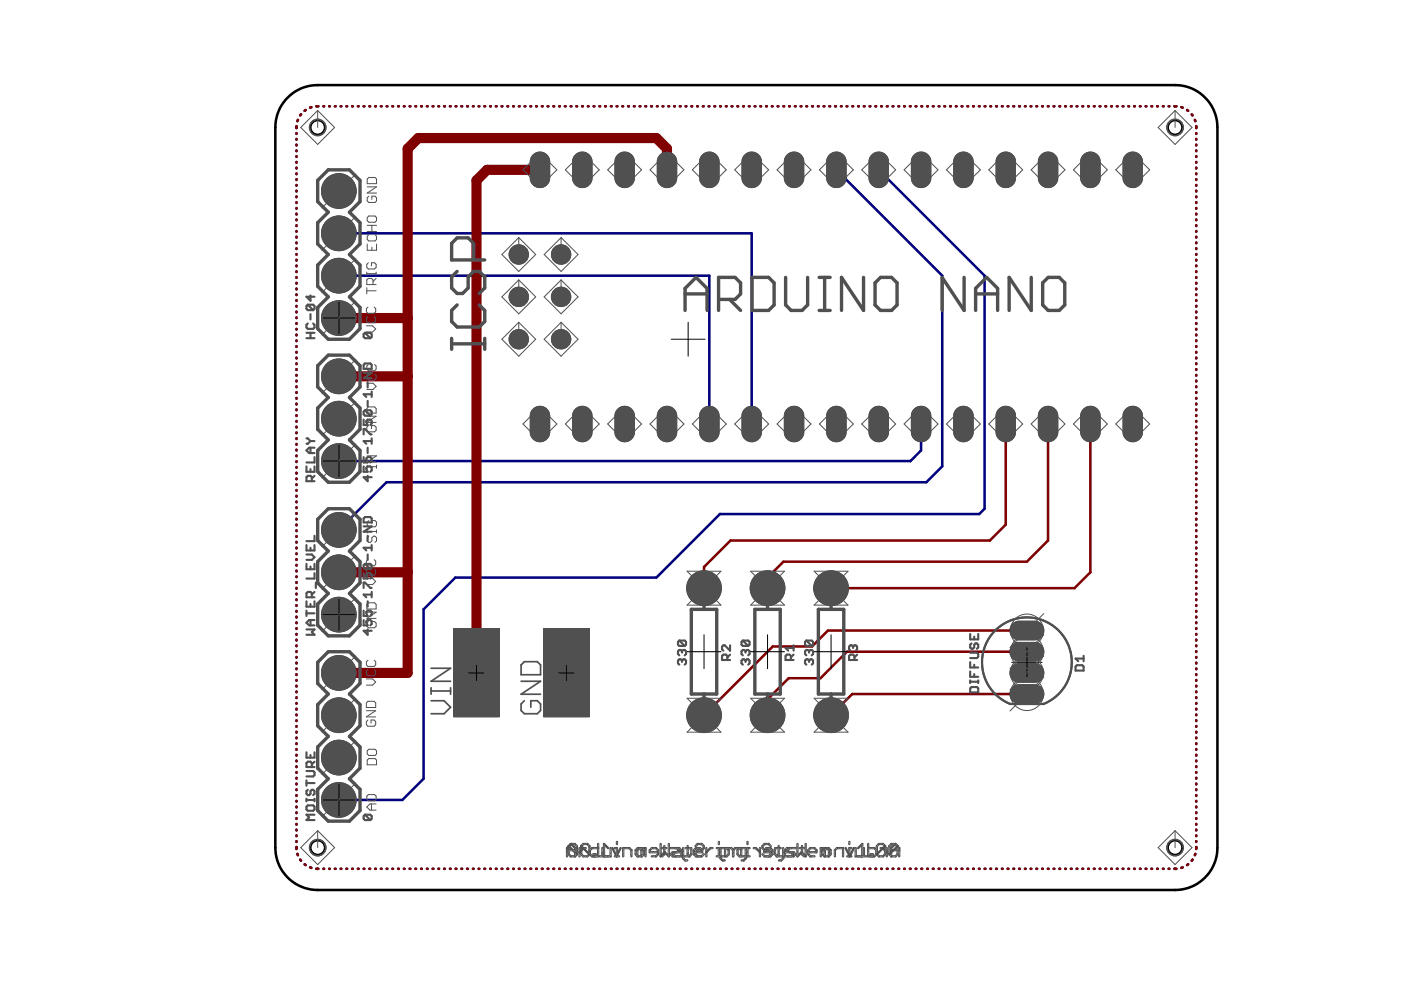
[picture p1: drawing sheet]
<svg xmlns="http://www.w3.org/2000/svg" width="420mm" height="297mm" viewBox="0 0 420 297" stroke-linecap="round" stroke-linejoin="round" font-family="sans-serif">
<path d="M303 211h10" fill="none" stroke="#505050" stroke-width=".63"/>
<g fill="#505050" stroke="#505050" stroke-width=".3">
<circle cx="95.3" cy="38.2" r="2.5"/>
<circle cx="352.4" cy="38.2" r="2.5"/>
<circle cx="352.4" cy="254.1" r="2.5"/>
<circle cx="95.3" cy="254.1" r="2.5"/>
<circle cx="101.6" cy="95.3" r="5.2"/>
<circle cx="101.6" cy="82.6" r="5.2"/>
<circle cx="101.6" cy="69.9" r="5.2"/>
<circle cx="101.6" cy="57.3" r="5.2"/>
<circle cx="101.6" cy="239.8" r="5.2"/>
<circle cx="101.6" cy="227.1" r="5.2"/>
<circle cx="101.6" cy="214.4" r="5.2"/>
<circle cx="101.6" cy="201.7" r="5.2"/>
<circle cx="230.2" cy="176.3" r="5.2"/>
<circle cx="230.2" cy="214.4" r="5.2"/>
<circle cx="211.1" cy="176.3" r="5.2"/>
<circle cx="211.1" cy="214.4" r="5.2"/>
<circle cx="249.2" cy="176.3" r="5.2"/>
<circle cx="249.2" cy="214.4" r="5.2"/>
<circle cx="101.6" cy="138.2" r="5.2"/>
<circle cx="101.6" cy="125.5" r="5.2"/>
<circle cx="101.6" cy="112.8" r="5.2"/>
<circle cx="168.3" cy="76.3" r="2.9"/>
<circle cx="168.3" cy="89" r="2.9"/>
<circle cx="168.3" cy="101.7" r="2.9"/>
<circle cx="155.6" cy="76.3" r="2.9"/>
<circle cx="155.6" cy="89" r="2.9"/>
<circle cx="155.6" cy="101.7" r="2.9"/>
<circle cx="101.6" cy="184.2" r="5.2"/>
<circle cx="101.6" cy="171.5" r="5.2"/>
<circle cx="101.6" cy="158.8" r="5.2"/>
</g>
<g fill="#505050" stroke="#505050" stroke-width=".3">
<path d="M269.5 254.1l.4 .1-.2 2.7-.2-.2z"/>
<path d="M268.3 252.9l.3-.1 1.3 1.5-.3 .1z"/>
<path d="M267.1 254.1l1.3-1.3 .2 .1-1.3 1.5z"/>
<path d="M267.1 254.1l.3 .1-.1 2.7-.3-.2z"/>
<path d="M267.1 254.7l2.6-.1 .2 .3-2.7 .1z"/>
<path d="M265.8 254.1l.3 .1-.1 2.7-.3-.2z"/>
<path d="M264.5 254.1l.3-.1 1.3 1.5-.3 .1z"/>
<path d="M263.9 254.1l.9-.1 .1 .3-.8 .1z"/>
<path d="M260.2 252.9h.4l-.2 4-.2-.2z"/>
<path d="M260.2 256.6l2.1-.1 .1 .2-2.1 .2z"/>
<path d="M262.7 255.9l.3 .3-.9 .6-.1-.2z"/>
<path d="M262.7 254.7l.3 .1-.1 1.4-.3-.1z"/>
<path d="M262 254.1l.3-.1 .7 .9-.3 .1z"/>
<path d="M260.2 254.1l2.1-.1 .1 .3-2.1 .1z"/>
<path d="M258.9 254.1l.4 .1-.2 2-.2-.1z"/>
<path d="M258.3 256.6l.7-.7h.2l-.6 .9z"/>
<path d="M256.5 256.6l2-.1 .2 .2-2.1 .2z"/>
<path d="M256.5 254.1l.3 .1-.1 2.7-.3-.2z"/>
<path d="M254.6 254.1l.8-.1 .1 .3-.8 .1z"/>
<path d="M254.6 254.1l.3 .1-.1 2.7-.3-.2z"/>
<path d="M253.9 256.6l1.5-.1 .1 .2-1.4 .2z"/>
<path d="M254.6 252.3h.3l-.1 .9-.3-.2z"/>
<path d="M252.7 254.1l.3 .1-.1 2.7-.3-.2z"/>
<path d="M250.8 254.1l2.1-.1 .1 .3-2 .1z"/>
<path d="M250.2 254.7l.7-.7 .3 .1-.7 .9z"/>
<path d="M250.2 254.7l.4 .1-.2 2.1-.2-.2z"/>
<path d="M247.1 256.6l1.4-.1 .2 .2-1.5 .2z"/>
<path d="M246.5 255.9h.2l.7 .9h-.3z"/>
<path d="M246.5 254.7l.3 .1-.1 1.4-.3-.1z"/>
<path d="M247.1 254l.3 .3-.9 .7v-.3z"/>
<path d="M247.1 254.1l1.4-.1 .2 .3-1.5 .1z"/>
<path d="M248.3 254.1l.3-.1 .7 .9-.3 .1z"/>
<path d="M248.9 254.7l.4 .1-.1 1.4-.3-.1z"/>
<path d="M249 255.9l.3 .3-.9 .6-.1-.2z"/>
<path d="M241.5 252.8l.3 .1-.1 4-.3-.2z"/>
<path d="M240.2 255.3h.3l1.3 1.5h-.3z"/>
<path d="M239 256.6l1.3-1.3h.3l-1.3 1.5z"/>
<path d="M239.1 252.8l.3 .1-.2 4-.2-.2z"/>
<path d="M235.9 254.1l1.4-.1 .1 .3-1.4 .1z"/>
<path d="M235.2 254.7l.7-.7 .3 .1-.7 .9z"/>
<path d="M235.2 254.7l.4 .1-.1 2.1-.3-.2z"/>
<path d="M235.2 256.6l2.1-.1 .1 .2-2 .2z"/>
<path d="M237.8 255.9l.2 .3-.8 .6-.1-.2z"/>
<path d="M237.1 255.3h.3l.6 .9h-.2z"/>
<path d="M235.2 255.3l2.1-.1 .1 .3-2 .1z"/>
<path d="M233.3 253.5l.4 .1-.1 2.6-.3-.1z"/>
<path d="M233.4 255.9l.3 .3-.9 .6-.1-.2z"/>
<path d="M232.7 254.1l1.5-.1 .1 .3-1.4 .1z"/>
<path d="M229.6 256.6l1.5-.1 .1 .2-1.4 .2z"/>
<path d="M231.5 255.9l.3 .3-.9 .6v-.2z"/>
<path d="M231.5 254.7l.3 .1-.1 1.4-.2-.1z"/>
<path d="M230.9 254.1l.2-.1 .7 .9-.3 .1z"/>
<path d="M229.6 254.1l1.5-.1 .1 .3-1.4 .1z"/>
<path d="M229 254.7l.7-.7 .3 .1-.7 .9z"/>
<path d="M229 254.7l.4 .1-.2 .8-.2-.1z"/>
<path d="M229 255.3l2.7-.1 .1 .3-2.6 .1z"/>
<path d="M227.7 254.1l.4 .1-.2 2.7-.2-.2z"/>
<path d="M226.5 254.1l.3-.1 1.3 1.5-.3 .1z"/>
<path d="M225.9 254.1l.8-.1 .2 .3-.9 .1z"/>
<path d="M224 254.1l.8-.1 .2 .3-.9 .1z"/>
<path d="M224 254.1l.4 .1-.2 2.7-.2-.2z"/>
<path d="M223.4 256.6l1.4-.1 .2 .2-1.5 .2z"/>
<path d="M224.1 252.2l.3 .1-.2 .9-.2-.2z"/>
<path d="M222.1 254.1l.4 .1-.2 2.7-.2-.2z"/>
<path d="M220.3 254.1l2-.1 .2 .3-2.1 .1z"/>
<path d="M219.7 254.7l.6-.7 .3 .1-.7 .9z"/>
<path d="M219.7 254.7l.3 .1-.1 2.1-.3-.2z"/>
<path d="M216.5 257.8l.9-.1 .1 .2-.8 .2z"/>
<path d="M215.9 257.2l.3-.1 .7 .9-.3 .1z"/>
<path d="M215.9 254.1l.4 .1-.2 3.3-.2-.2z"/>
<path d="M215.9 254.1l2.1-.1 .1 .3-2.1 .1z"/>
<path d="M217.8 254.1l.2-.1 .7 .9-.3 .1z"/>
<path d="M218.4 254.7l.3 .1-.1 1.4-.2-.1z"/>
<path d="M217.8 256.6l.6-.7h.3l-.7 .9z"/>
<path d="M215.9 256.6l2.1-.1 .1 .2-2.1 .2z"/>
<path d="M209.1 252.8l.3 .3-.9 .7-.1-.3z"/>
<path d="M209 252.9l1.5-.1 .1 .2-1.4 .2z"/>
<path d="M210.3 252.9l.2-.1 .7 .9-.3 .1z"/>
<path d="M210.9 253.5l.3 .1-.1 .8-.2-.1z"/>
<path d="M210.3 254.7l.6-.7 .3 .1-.7 .9z"/>
<path d="M209 254.7l1.5-.1 .1 .3-1.4 .1z"/>
<path d="M208.4 255.3l.7-.6h.3l-.7 .9z"/>
<path d="M208.4 255.3l.4 .1-.2 .8-.2-.1z"/>
<path d="M208.5 255.9l.9 .7-.1 .2-.9-.6z"/>
<path d="M209 256.6l1.5-.1 .1 .2-1.4 .2z"/>
<path d="M210.9 255.9l.3 .3-.9 .6v-.2z"/>
<path d="M207.2 254.1l.3 .1-.1 2-.3-.1z"/>
<path d="M207.2 255.9l.3 .3-.9 .6-.1-.2z"/>
<path d="M204.7 256.6l2.1-.1 .1 .2-2.1 .2z"/>
<path d="M204.7 254.1l.4 .1-.2 3.3-.2-.2z"/>
<path d="M204.7 257.2l.3-.1 .7 .9-.3 .1z"/>
<path d="M205.3 257.8l.8-.1 .2 .2-.9 .2z"/>
<path d="M201.6 256.6l2-.1 .2 .2-2.1 .2z"/>
<path d="M201 255.9l.9 .7-.1 .2-.8-.6z"/>
<path d="M201.6 255.3l.3 .2-.9 .7v-.3z"/>
<path d="M201.6 255.3l1.4-.1 .2 .3-1.5 .1z"/>
<path d="M203.5 254.7l.3 .2-.9 .7-.1-.3z"/>
<path d="M202.8 254.1l.3-.1 .7 .9-.3 .1z"/>
<path d="M201 254.1l2-.1 .2 .3-2.1 .1z"/>
<path d="M199.1 253.5l.3 .1-.1 2.6-.3-.1z"/>
<path d="M199.1 255.9l.3 .3-.9 .6-.1-.2z"/>
<path d="M198.4 254.1l1.5-.1 .1 .3-1.4 .1z"/>
<path d="M195.3 256.6l1.5-.1 .1 .2-1.4 .2z"/>
<path d="M197.2 255.9l.3 .3-.9 .6v-.2z"/>
<path d="M197.2 254.7l.3 .1-.1 1.4-.3-.1z"/>
<path d="M196.6 254.1l.2-.1 .7 .9-.3 .1z"/>
<path d="M195.3 254.1l1.5-.1 .1 .3-1.4 .1z"/>
<path d="M194.7 254.7l.7-.7 .3 .1-.7 .9z"/>
<path d="M194.7 254.7l.4 .1-.2 .8-.2-.1z"/>
<path d="M194.7 255.3l2.7-.1 .1 .3-2.7 .1z"/>
<path d="M193.4 254.1l.4 .1-.2 2.7-.2-.2z"/>
<path d="M192.8 254.1l.8-.1 .2 .3-.9 .1z"/>
<path d="M192.2 254.7l.7-.7 .2 .1-.6 .9z"/>
<path d="M192.2 254.7l.4 .1-.2 2.1-.2-.2z"/>
<path d="M191.6 254.1l.3-.1 .6 .9-.2 .1z"/>
<path d="M191 254.7l.6-.7 .3 .1-.7 .9z"/>
<path d="M191 254.7l.3 .1-.1 2.1-.3-.2z"/>
<path d="M186 254.1l.3 .2-1.5 2.6-.1-.3z"/>
<path d="M183.5 254.1h.3l1.2 2.7h-.3z"/>
<path d="M181 252.8l1.5 1.3v.3l-1.5-1.3z"/>
<path d="M181 252.8l.3 .1-.1 4-.2-.2z"/>
<path d="M179.7 256.6l2.7-.1 .2 .2-2.7 .2z"/>
<path d="M178.5 255.9l.3 .1-.1 .9-.3-.2z"/>
<path d="M177.8 255.9h.9l.1 .2-.8 .1z"/>
<path d="M177.8 255.9l.4 .1-.1 .9-.3-.2z"/>
<path d="M177.8 256.6l.9-.1 .1 .2-.8 .2z"/>
<path d="M176.6 253.5l.4 .1-.2 2.6-.2-.1z"/>
<path d="M176 252.9l.3-.1 .6 .9-.2 .1z"/>
<path d="M174.8 252.9l1.4-.1 .1 .2-1.4 .2z"/>
<path d="M174.1 253.5l.7-.7 .3 .1-.7 .9z"/>
<path d="M174.1 253.5l.4 .1-.2 2.6-.2-.1z"/>
<path d="M174.2 255.9l.9 .7-.1 .2-.9-.6z"/>
<path d="M174.8 256.6l1.4-.1 .1 .2-1.4 .2z"/>
<path d="M176.7 255.9l.2 .3-.9 .6v-.2z"/>
<path d="M174.1 253.5l.3-.1 2.5 2.8h-.2z"/>
<path d="M172.8 253.5l.4 .1-.1 2.6-.3-.1z"/>
<path d="M172.3 252.8l.9 .7-.1 .3-.9-.7z"/>
<path d="M171.1 252.8h1.3l.2 .2-1.5 .2z"/>
<path d="M170.4 253.5l.7-.7 .2 .1-.6 .9z"/>
<path d="M170.4 253.5l.4 .1-.2 2.6-.2-.1z"/>
<path d="M170.4 255.9h.3l.6 .9h-.2z"/>
<path d="M171 256.6l1.4-.1 .2 .2-1.5 .2z"/>
<path d="M172.9 255.9l.3 .3-.9 .6-.1-.2z"/>
<path d="M170.4 253.5l.3-.1 2.5 2.8h-.3z"/>
<path d="M303.6 199.9l.6-.6 1.3-.4h5a2.8 2.8 0 0 1 2.5 2.8 2.8 2.8 0 0 1-2.5 2.8h-5a2.81 2.81 0 0 1-1.9-4.6z"/>
<path d="M303.6 206.2l.6-.6 1.3-.4h5a2.8 2.8 0 0 1 2.5 2.8 2.8 2.8 0 0 1-2.5 2.8h-5a2.81 2.81 0 0 1-1.9-4.6z"/>
<path d="M303.6 193.5l.6-.5 1.3-.4h5a2.8 2.8 0 0 1 2.5 2.7 2.8 2.8 0 0 1-2.5 2.8h-5a2.81 2.81 0 0 1-1.9-4.6z"/>
<path d="M303.6 187.2l.6-.6 1.3-.4h5a2.8 2.8 0 0 1 2.5 2.8 2.8 2.8 0 0 1-2.5 2.8h-5a2.81 2.81 0 0 1-1.9-4.6z"/>
<path d="M159.7 122.8a2.91 2.91 0 0 1 3.1-.9 2.91 2.91 0 0 1 2 2.6v5.2a2.92 2.92 0 0 1-2.9 2.7 2.92 2.92 0 0 1-2.9-2.7v-5.2z"/>
<path d="M172.4 122.8a2.91 2.91 0 0 1 3.1-.9 2.91 2.91 0 0 1 2 2.6v5.2a2.92 2.92 0 0 1-2.9 2.7 2.92 2.92 0 0 1-2.9-2.7v-5.2z"/>
<path d="M185.1 122.8a2.91 2.91 0 0 1 3.1-.9 2.91 2.91 0 0 1 2 2.6v5.2a2.92 2.92 0 0 1-2.9 2.7 2.92 2.92 0 0 1-2.9-2.7v-5.2z"/>
<path d="M197.8 122.8a2.91 2.91 0 0 1 3.1-.9 2.91 2.91 0 0 1 2 2.6v5.2a2.92 2.92 0 0 1-2.9 2.7 2.92 2.92 0 0 1-2.9-2.7v-5.2z"/>
<path d="M210.5 122.8a2.91 2.91 0 0 1 3.1-.9 2.91 2.91 0 0 1 2 2.6v5.2a2.92 2.92 0 0 1-2.9 2.7 2.92 2.92 0 0 1-2.9-2.7v-5.2z"/>
<path d="M223.2 122.8a2.91 2.91 0 0 1 3.1-.9 2.91 2.91 0 0 1 2 2.6v5.2a2.92 2.92 0 0 1-2.9 2.7 2.92 2.92 0 0 1-2.9-2.7v-5.2z"/>
<path d="M235.9 122.8a2.91 2.91 0 0 1 3.1-.9 2.91 2.91 0 0 1 2 2.6v5.2a2.92 2.92 0 0 1-2.9 2.7 2.92 2.92 0 0 1-2.9-2.7v-5.2z"/>
<path d="M248.6 122.8a2.91 2.91 0 0 1 3.1-.9 2.91 2.91 0 0 1 2 2.6v5.2a2.92 2.92 0 0 1-2.9 2.7 2.92 2.92 0 0 1-2.9-2.7v-5.2z"/>
<path d="M261.3 122.8a2.91 2.91 0 0 1 3.1-.9 2.91 2.91 0 0 1 2 2.6v5.2a2.92 2.92 0 0 1-2.9 2.7 2.92 2.92 0 0 1-2.9-2.7v-5.2z"/>
<path d="M274 122.8a2.91 2.91 0 0 1 3.1-.9 2.91 2.91 0 0 1 2 2.6v5.2a2.92 2.92 0 0 1-2.9 2.7 2.92 2.92 0 0 1-2.9-2.7v-5.2z"/>
<path d="M286.7 122.8a2.91 2.91 0 0 1 3.1-.9 2.91 2.91 0 0 1 2 2.6v5.2a2.92 2.92 0 0 1-2.9 2.7 2.92 2.92 0 0 1-2.9-2.7v-5.2z"/>
<path d="M299.4 122.8a2.91 2.91 0 0 1 3.1-.9 2.91 2.91 0 0 1 2 2.6v5.2a2.92 2.92 0 0 1-2.9 2.7 2.92 2.92 0 0 1-2.9-2.7v-5.2z"/>
<path d="M159.7 46.6a2.91 2.91 0 0 1 3.1-.9 2.91 2.91 0 0 1 2 2.6v5.2a2.92 2.92 0 0 1-2.9 2.7 2.92 2.92 0 0 1-2.9-2.7v-5.2z"/>
<path d="M172.4 46.6a2.91 2.91 0 0 1 3.1-.9 2.91 2.91 0 0 1 2 2.6v5.2a2.92 2.92 0 0 1-2.9 2.7 2.92 2.92 0 0 1-2.9-2.7v-5.2z"/>
<path d="M185.1 46.6a2.91 2.91 0 0 1 3.1-.9 2.91 2.91 0 0 1 2 2.6v5.2a2.92 2.92 0 0 1-2.9 2.7 2.92 2.92 0 0 1-2.9-2.7v-5.2z"/>
<path d="M261.3 46.6a2.91 2.91 0 0 1 3.1-.9 2.91 2.91 0 0 1 2 2.6v5.2a2.92 2.92 0 0 1-2.9 2.7 2.92 2.92 0 0 1-2.9-2.7v-5.2z"/>
<path d="M274 46.6a2.91 2.91 0 0 1 3.1-.9 2.91 2.91 0 0 1 2 2.6v5.2a2.92 2.92 0 0 1-2.9 2.7 2.92 2.92 0 0 1-2.9-2.7v-5.2z"/>
<path d="M286.7 46.6a2.91 2.91 0 0 1 3.1-.9 2.91 2.91 0 0 1 2 2.6v5.2a2.92 2.92 0 0 1-2.9 2.7 2.92 2.92 0 0 1-2.9-2.7v-5.2z"/>
<path d="M299.4 46.6a2.91 2.91 0 0 1 3.1-.9 2.91 2.91 0 0 1 2 2.6v5.2a2.92 2.92 0 0 1-2.9 2.7 2.92 2.92 0 0 1-2.9-2.7v-5.2z"/>
<path d="M337.5 46.6a2.91 2.91 0 0 1 3.1-.9 2.91 2.91 0 0 1 2 2.6v5.2a2.92 2.92 0 0 1-2.9 2.7 2.92 2.92 0 0 1-2.9-2.7v-5.2z"/>
<path d="M337.5 122.8a2.91 2.91 0 0 1 3.1-.9 2.91 2.91 0 0 1 2 2.6v5.2a2.92 2.92 0 0 1-2.9 2.7 2.92 2.92 0 0 1-2.9-2.7v-5.2z"/>
<path d="M324.8 122.8a2.91 2.91 0 0 1 3.1-.9 2.91 2.91 0 0 1 2 2.6v5.2a2.92 2.92 0 0 1-2.9 2.7 2.92 2.92 0 0 1-2.9-2.7v-5.2z"/>
<path d="M312.1 122.8a2.91 2.91 0 0 1 3.1-.9 2.91 2.91 0 0 1 2 2.6v5.2a2.92 2.92 0 0 1-2.9 2.7 2.92 2.92 0 0 1-2.9-2.7v-5.2z"/>
<path d="M324.8 46.6a2.91 2.91 0 0 1 3.1-.9 2.91 2.91 0 0 1 2 2.6v5.2a2.92 2.92 0 0 1-2.9 2.7 2.92 2.92 0 0 1-2.9-2.7v-5.2z"/>
<path d="M312.1 46.6a2.91 2.91 0 0 1 3.1-.9 2.91 2.91 0 0 1 2 2.6v5.2a2.92 2.92 0 0 1-2.9 2.7 2.92 2.92 0 0 1-2.9-2.7v-5.2z"/>
<path d="M197.8 46.6a2.91 2.91 0 0 1 3.1-.9 2.91 2.91 0 0 1 2 2.6v5.2a2.92 2.92 0 0 1-2.9 2.7 2.92 2.92 0 0 1-2.9-2.7v-5.2z"/>
<path d="M248.6 46.6a2.91 2.91 0 0 1 3.1-.9 2.91 2.91 0 0 1 2 2.6v5.2a2.92 2.92 0 0 1-2.9 2.7 2.92 2.92 0 0 1-2.9-2.7v-5.2z"/>
<path d="M235.9 46.6a2.91 2.91 0 0 1 3.1-.9 2.91 2.91 0 0 1 2 2.6v5.2a2.92 2.92 0 0 1-2.9 2.7 2.92 2.92 0 0 1-2.9-2.7v-5.2z"/>
<path d="M223.2 46.6a2.91 2.91 0 0 1 3.1-.9 2.91 2.91 0 0 1 2 2.6v5.2a2.92 2.92 0 0 1-2.9 2.7 2.92 2.92 0 0 1-2.9-2.7v-5.2z"/>
<path d="M210.5 46.6a2.91 2.91 0 0 1 3.1-.9 2.91 2.91 0 0 1 2 2.6v5.2a2.92 2.92 0 0 1-2.9 2.7 2.92 2.92 0 0 1-2.9-2.7v-5.2z"/>
</g>
<g fill="none" stroke="#000080" stroke-width=".76">
<path d="M88.9 37.8v.6M88.9 39.9v.2M89.3 35.9l-.1 .4M90.3 34.3l-.3 .3M91.7 33l-.3 .2M93.4 32.1l-.4 .2M94.9 31.9h.6M97 31.9h.2M98.7 31.9h.2M100.4 31.9h.2M102.2 31.9h.2M103.9 31.9h.2"/>
<path d="M105.6 31.9h.2M107.3 31.9h.2M109.1 31.9h.2M110.8 31.9h.2M112.5 31.9h.2M114.2 31.9h.2M116 31.9h.2M117.7 31.9h.2M119.4 31.9h.2M121.1 31.9h.2M122.9 31.9h.2M124.6 31.9h.2"/>
<path d="M126.3 31.9h.2M128 31.9h.2M129.8 31.9h.2M131.5 31.9h.2M133.2 31.9h.2M134.9 31.9h.2M136.7 31.9h.2M138.4 31.9h.2M140.1 31.9h.2M141.8 31.9h.2M143.6 31.9h.1M145.3 31.9h.2"/>
<path d="M147 31.9h.2M148.7 31.9h.2M150.5 31.9h.1M152.2 31.9h.2M153.9 31.9h.2M155.6 31.9h.2M157.4 31.9h.1M159.1 31.9h.2M160.8 31.9h.2M162.5 31.9h.2M164.3 31.9h.1M166 31.9h.2"/>
<path d="M167.7 31.9h.2M169.4 31.9h.2M171.2 31.9h.1M172.9 31.9h.2M174.6 31.9h.2M176.3 31.9h.2M178 31.9h.2M179.8 31.9h.2M181.5 31.9h.2M183.2 31.9h.2M184.9 31.9h.2M186.7 31.9h.2"/>
<path d="M188.4 31.9h.2M190.1 31.9h.2M191.8 31.9h.2M193.6 31.9h.2M195.3 31.9h.2M197 31.9h.2M198.7 31.9h.2M200.4 31.9h.3M202.2 31.9h.2M203.9 31.9h.2M205.6 31.9h.2M207.3 31.9h.3"/>
<path d="M209.1 31.9h.2M210.8 31.9h.2M212.5 31.9h.2M214.2 31.9h.3M216 31.9h.2M217.7 31.9h.2M219.4 31.9h.2M221.1 31.9h.3M222.9 31.9h.2M224.6 31.9h.2M226.3 31.9h.2M228 31.9h.2"/>
<path d="M229.8 31.9h.2M231.5 31.9h.2M233.2 31.9h.2M234.9 31.9h.2M236.7 31.9h.2M238.4 31.9h.2M240.1 31.9h.2M241.9 31.9h.1M243.6 31.9h.2M245.3 31.9h.2M247 31.9h.2M248.8 31.9h.1"/>
<path d="M250.5 31.9h.2M252.2 31.9h.2M253.9 31.9h.2M255.6 31.9h.2M257.4 31.9h.2M259.1 31.9h.2M260.8 31.9h.2M262.5 31.9h.2M264.3 31.9h.2M266 31.9h.2M267.7 31.9h.2M269.4 31.9h.2"/>
<path d="M271.2 31.9h.2M272.9 31.9h.2M274.6 31.9h.2M276.3 31.9h.2M278.1 31.9h.2M279.8 31.9h.2M281.5 31.9h.2M283.2 31.9h.2M284.9 31.9h.3M286.7 31.9h.2M288.4 31.9h.2M290.1 31.9h.2"/>
<path d="M291.8 31.9h.3M293.6 31.9h.2M295.3 31.9h.2M297 31.9h.2M298.7 31.9h.3M300.5 31.9h.2M302.2 31.9h.2M303.9 31.9h.2M305.6 31.9h.3M307.4 31.9h.2M309.1 31.9h.2M310.8 31.9h.2"/>
<path d="M312.5 31.9h.2M314.3 31.9h.2M316 31.9h.2M317.7 31.9h.2M319.4 31.9h.2M321.2 31.9h.2M322.9 31.9h.2M324.6 31.9h.2M326.3 31.9h.2M328.1 31.9h.2M329.8 31.9h.2M331.5 31.9h.2"/>
<path d="M333.2 31.9h.2M335 31.9h.2M336.7 31.9h.2M338.4 31.9h.2M340.1 31.9h.2M341.9 31.9h.2M343.6 31.9h.2M345.3 31.9h.2M347 31.9h.2M348.8 31.9h.2M350.5 31.9h.2M352.2 31.9h.6"/>
<path d="M354.3 32.1l.4 .2M356 33l.3 .2M357.4 34.3l.2 .3M358.4 35.9l.1 .4M358.8 37.8v.6M358.8 39.9v.2M88.9 41.7v.1M88.9 43.4v.2M88.9 45.1v.2M88.9 46.8v.2M88.9 48.6v.1M88.9 50.3v.2"/>
<path d="M88.9 52v.2M88.9 53.7v.2M88.9 55.5v.1M88.9 57.2v.2M88.9 58.9v.2M250.8 50.9l31.8 31.7v57.2l-4.8 4.7h-161.9l-14.3 14.3M263.5 50.9l31.8 31.7v69.9l-1.6 1.6h-77.8l-19.1 19h-60.3l-9.5 9.5v50.8l-6.3 6.4h-19.1M358.8 41.7v.1M358.8 43.4v.2M358.8 45.1v.2M358.8 46.8v.2M358.8 48.6v.1"/>
<path d="M358.8 50.3v.2M358.8 52v.2M358.8 53.7v.2M358.8 55.5v.1M358.8 57.2v.2M358.8 58.9v.2M88.9 60.6v.2M88.9 62.4v.1M88.9 64.1v.2M88.9 65.8v.2M88.9 67.5v.2M88.9 69.3v.1"/>
<path d="M88.9 71v.2M88.9 72.7v.2M88.9 74.4v.2M88.9 76.2v.1M88.9 77.9v.2M88.9 79.6v.2M101.6 69.9h123.8v57.2M358.8 60.6v.2M358.8 62.4v.1M358.8 64.1v.2M358.8 65.8v.2M358.8 67.5v.2"/>
<path d="M358.8 69.3v.1M358.8 71v.2M358.8 72.7v.2M358.8 74.4v.2M358.8 76.2v.1M358.8 77.9v.2M358.8 79.6v.2M88.9 81.3v.2M88.9 83.1v.2M88.9 84.8v.2M88.9 86.5v.2M88.9 88.2v.2"/>
<path d="M88.9 90v.2M88.9 91.7v.2M88.9 93.4v.2M88.9 95.1v.2M88.9 96.9v.2M88.9 98.6v.2M101.6 82.6h111.1v44.5M358.8 81.3v.2M358.8 83.1v.2M358.8 84.8v.2M358.8 86.5v.2M358.8 88.2v.2"/>
<path d="M358.8 90v.2M358.8 91.7v.2M358.8 93.4v.2M358.8 95.1v.2M358.8 96.9v.2M358.8 98.6v.2M88.9 100.3v.2M88.9 102v.2M88.9 103.8v.2M88.9 105.5v.2M88.9 107.2v.2M88.9 108.9v.2"/>
<path d="M88.9 110.7v.2M88.9 112.4v.2M88.9 114.1v.2M88.9 115.8v.2M88.9 117.6v.2M88.9 119.3v.2M358.8 100.3v.2M358.8 102v.2M358.8 103.8v.2M358.8 105.5v.2M358.8 107.2v.2M358.8 108.9v.2"/>
<path d="M358.8 110.7v.2M358.8 112.4v.2M358.8 114.1v.2M358.8 115.8v.2M358.8 117.6v.2M358.8 119.3v.2M88.9 121v.2M88.9 122.7v.2M88.9 124.5v.2M88.9 126.2v.2M88.9 127.9v.2M88.9 129.6v.2"/>
<path d="M88.9 131.4v.2M88.9 133.1v.2M88.9 134.8v.2M88.9 136.5v.2M88.9 138.3v.2M88.9 140v.2M276.2 127.1v7.9l-3.2 3.2h-171.4M358.8 121v.2M358.8 122.7v.2M358.8 124.5v.2M358.8 126.2v.2M358.8 127.9v.2"/>
<path d="M358.8 129.6v.2M358.8 131.4v.2M358.8 133.1v.2M358.8 134.8v.2M358.8 136.5v.2M358.8 138.3v.2M358.8 140v.2M88.9 141.7v.2M88.9 143.4v.2M88.9 145.2v.2M88.9 146.9v.2M88.9 148.6v.2"/>
<path d="M88.9 150.3v.2M88.9 152.1v.2M88.9 153.8v.2M88.9 155.5v.2M88.9 157.2v.3M88.9 159v.2M358.8 141.7v.2M358.8 143.4v.2M358.8 145.2v.2M358.8 146.9v.2M358.8 148.6v.2M358.8 150.3v.2"/>
<path d="M358.8 152.1v.2M358.8 153.8v.2M358.8 155.5v.2M358.8 157.2v.3M358.8 159v.2M88.9 160.7v.2M88.9 162.4v.2M88.9 164.1v.3M88.9 165.9v.2M88.9 167.6v.2M88.9 169.3v.2M88.9 171v.3"/>
<path d="M88.9 172.8v.2M88.9 174.5v.2M88.9 176.2v.2M88.9 177.9v.3M88.9 179.7v.2M358.8 160.7v.2M358.8 162.4v.2M358.8 164.1v.3M358.8 165.9v.2M358.8 167.6v.2M358.8 169.3v.2M358.8 171v.3"/>
<path d="M358.8 172.8v.2M358.8 174.5v.2M358.8 176.2v.2M358.8 177.9v.3M358.8 179.7v.2M88.9 181.4v.2M88.9 183.1v.2M88.9 184.8v.3M88.9 186.6v.2M88.9 188.3v.2M88.9 190v.2M88.9 191.7v.3"/>
<path d="M88.9 193.5v.2M88.9 195.2v.2M88.9 196.9v.2M88.9 198.6v.3M358.8 181.4v.2M358.8 183.1v.2M358.8 184.8v.3M358.8 186.6v.2M358.8 188.3v.2M358.8 190v.2M358.8 191.7v.3M358.8 193.5v.2"/>
<path d="M358.8 195.2v.2M358.8 196.9v.2M358.8 198.6v.3M88.9 200.4v.2M88.9 202.1v.2M88.9 203.8v.2M88.9 205.5v.3M88.9 207.3v.2M88.9 209v.2M88.9 210.7v.2M88.9 212.4v.3M88.9 214.2v.2"/>
<path d="M88.9 215.9v.2M88.9 217.6v.2M88.9 219.4v.2M211.1 214.4h.1M358.8 200.4v.2M358.8 202.1v.2M358.8 203.8v.2M358.8 205.5v.3M358.8 207.3v.2M358.8 209v.2M358.8 210.7v.2M358.8 212.4v.3"/>
<path d="M358.8 214.2v.2M358.8 215.9v.2M358.8 217.6v.2M358.8 219.4v.2M88.9 221.1v.2M88.9 222.8v.2M88.9 224.5v.2M88.9 226.3v.2M88.9 228v.2M88.9 229.7v.2M88.9 231.4v.2M88.9 233.2v.2"/>
<path d="M88.9 234.9v.2M88.9 236.6v.2M88.9 238.3v.2M358.8 221.1v.2M358.8 222.8v.2M358.8 224.5v.2M358.8 226.3v.2M358.8 228v.2M358.8 229.7v.2M358.8 231.4v.2M358.8 233.2v.2M358.8 234.9v.2"/>
<path d="M358.8 236.6v.2M358.8 238.3v.2M88.9 240.1v.2M88.9 241.8v.2M88.9 243.5v.2M88.9 245.2v.2M88.9 247v.2M88.9 248.7v.2M88.9 250.4v.2M88.9 252.1v.2M88.9 253.9v.6M89.2 255.9l.1 .4"/>
<path d="M90 257.7l.3 .3M91.4 259.1l.3 .2M93 260l.4 .1M354.7 260l-.4 .1M356.3 259.1l-.3 .2M357.6 257.7l-.2 .3M358.5 255.9l-.1 .4M358.8 240.1v.2M358.8 241.8v.2M358.8 243.5v.2M358.8 245.2v.2M358.8 247v.2"/>
<path d="M358.8 248.7v.2M358.8 250.4v.2M358.8 252.1v.2M358.8 253.9v.6M94.9 260.4h.6M97 260.4h.2M98.7 260.4h.2M100.4 260.4h.2M102.2 260.4h.2M103.9 260.4h.2M105.6 260.4h.2M107.3 260.4h.2"/>
<path d="M109.1 260.4h.2M110.8 260.4h.2M112.5 260.4h.2M114.2 260.4h.2M116 260.4h.2M117.7 260.4h.2M119.4 260.4h.2M121.1 260.4h.2M122.9 260.4h.2M124.6 260.4h.2M126.3 260.4h.2M128 260.4h.2"/>
<path d="M129.8 260.4h.2M131.5 260.4h.2M133.2 260.4h.2M134.9 260.4h.2M136.7 260.4h.2M138.4 260.4h.2M140.1 260.4h.2M141.8 260.4h.2M143.6 260.4h.1M145.3 260.4h.2M147 260.4h.2M148.7 260.4h.2"/>
<path d="M150.5 260.4h.1M152.2 260.4h.2M153.9 260.4h.2M155.6 260.4h.2M157.4 260.4h.1M159.1 260.4h.2M160.8 260.4h.2M162.5 260.4h.2M164.3 260.4h.1M166 260.4h.2M167.7 260.4h.2M169.4 260.4h.2"/>
<path d="M171.2 260.4h.1M172.9 260.4h.2M174.6 260.4h.2M176.3 260.4h.2M178 260.4h.2M179.8 260.4h.2M181.5 260.4h.2M183.2 260.4h.2M184.9 260.4h.2M186.7 260.4h.2M188.4 260.4h.2M190.1 260.4h.2"/>
<path d="M191.8 260.4h.2M193.6 260.4h.2M195.3 260.4h.2M197 260.4h.2M198.7 260.4h.2M200.4 260.4h.3M202.2 260.4h.2M203.9 260.4h.2M205.6 260.4h.2M207.3 260.4h.3M209.1 260.4h.2M210.8 260.4h.2"/>
<path d="M212.5 260.4h.2M214.2 260.4h.3M216 260.4h.2M217.7 260.4h.2M219.4 260.4h.2M221.1 260.4h.3M222.9 260.4h.2M224.6 260.4h.2M226.3 260.4h.2M228 260.4h.2M229.8 260.4h.2M231.5 260.4h.2"/>
<path d="M233.2 260.4h.2M234.9 260.4h.2M236.7 260.4h.2M238.4 260.4h.2M240.1 260.4h.2M241.9 260.4h.1M243.6 260.4h.2M245.3 260.4h.2M247 260.4h.2M248.8 260.4h.1M250.5 260.4h.2M252.2 260.4h.2"/>
<path d="M253.9 260.4h.2M255.6 260.4h.2M257.4 260.4h.2M259.1 260.4h.2M260.8 260.4h.2M262.5 260.4h.2M264.3 260.4h.2M266 260.4h.2M267.7 260.4h.2M269.4 260.4h.2M271.2 260.4h.2M272.9 260.4h.2"/>
<path d="M274.6 260.4h.2M276.3 260.4h.2M278.1 260.4h.2M279.8 260.4h.2M281.5 260.4h.2M283.2 260.4h.2M284.9 260.4h.3M286.7 260.4h.2M288.4 260.4h.2M290.1 260.4h.2M291.8 260.4h.3M293.6 260.4h.2"/>
<path d="M295.3 260.4h.2M297 260.4h.2M298.7 260.4h.3M300.5 260.4h.2M302.2 260.4h.2M303.9 260.4h.2M305.6 260.4h.3M307.4 260.4h.2M309.1 260.4h.2M310.8 260.4h.2M312.5 260.4h.2M314.3 260.4h.2"/>
<path d="M316 260.4h.2M317.7 260.4h.2M319.4 260.4h.2M321.2 260.4h.2M322.9 260.4h.2M324.6 260.4h.2M326.3 260.4h.2M328.1 260.4h.2M329.8 260.4h.2M331.5 260.4h.2M333.2 260.4h.2M335 260.4h.2"/>
<path d="M336.7 260.4h.2M338.4 260.4h.2M340.1 260.4h.2M341.9 260.4h.2M343.6 260.4h.2M345.3 260.4h.2M347 260.4h.2M348.8 260.4h.2M350.5 260.4h.2M352.2 260.4h.6"/>
</g>
<path d="M305.7 201.7h4.5" fill="none" stroke="#008000" stroke-width="4.6"/>
<circle cx="308" cy="201.7" r="1.91" fill="#fff" stroke="#000" stroke-width=".3"/>
<path d="M305.7 208h4.5" fill="none" stroke="#008000" stroke-width="4.6"/>
<circle cx="308" cy="208" r="1.91" fill="#fff" stroke="#000" stroke-width=".3"/>
<path d="M305.7 195.3h4.5" fill="none" stroke="#008000" stroke-width="4.6"/>
<circle cx="308" cy="195.3" r="1.91" fill="#fff" stroke="#000" stroke-width=".3"/>
<path d="M305.7 189h4.5" fill="none" stroke="#008000" stroke-width="4.6"/>
<circle cx="308" cy="189" r="1.91" fill="#fff" stroke="#000" stroke-width=".3"/>
<circle cx="101.6" cy="95.3" r="4.7" fill="#008000" stroke="#008000" stroke-width=".3"/>
<circle cx="101.6" cy="95.3" r="2.54" fill="#fff" stroke="#000" stroke-width=".3"/>
<circle cx="101.6" cy="82.6" r="4.7" fill="#008000" stroke="#008000" stroke-width=".3"/>
<circle cx="101.6" cy="82.6" r="2.54" fill="#fff" stroke="#000" stroke-width=".3"/>
<circle cx="101.6" cy="69.9" r="4.7" fill="#008000" stroke="#008000" stroke-width=".3"/>
<circle cx="101.6" cy="69.9" r="2.54" fill="#fff" stroke="#000" stroke-width=".3"/>
<circle cx="101.6" cy="57.3" r="4.7" fill="#008000" stroke="#008000" stroke-width=".3"/>
<circle cx="101.6" cy="57.3" r="2.54" fill="#fff" stroke="#000" stroke-width=".3"/>
<circle cx="101.6" cy="239.8" r="4.7" fill="#008000" stroke="#008000" stroke-width=".3"/>
<circle cx="101.6" cy="239.8" r="2.54" fill="#fff" stroke="#000" stroke-width=".3"/>
<circle cx="101.6" cy="227.1" r="4.7" fill="#008000" stroke="#008000" stroke-width=".3"/>
<circle cx="101.6" cy="227.1" r="2.54" fill="#fff" stroke="#000" stroke-width=".3"/>
<circle cx="101.6" cy="214.4" r="4.7" fill="#008000" stroke="#008000" stroke-width=".3"/>
<circle cx="101.6" cy="214.4" r="2.54" fill="#fff" stroke="#000" stroke-width=".3"/>
<circle cx="101.6" cy="201.7" r="4.7" fill="#008000" stroke="#008000" stroke-width=".3"/>
<circle cx="101.6" cy="201.7" r="2.54" fill="#fff" stroke="#000" stroke-width=".3"/>
<circle cx="230.2" cy="176.3" r="4.7" fill="#008000" stroke="#008000" stroke-width=".3"/>
<circle cx="230.2" cy="176.3" r="2.24" fill="#fff" stroke="#000" stroke-width=".3"/>
<circle cx="230.2" cy="214.4" r="4.7" fill="#008000" stroke="#008000" stroke-width=".3"/>
<circle cx="230.2" cy="214.4" r="2.24" fill="#fff" stroke="#000" stroke-width=".3"/>
<circle cx="211.1" cy="176.3" r="4.7" fill="#008000" stroke="#008000" stroke-width=".3"/>
<circle cx="211.1" cy="176.3" r="2.24" fill="#fff" stroke="#000" stroke-width=".3"/>
<circle cx="211.1" cy="214.4" r="4.7" fill="#008000" stroke="#008000" stroke-width=".3"/>
<circle cx="211.1" cy="214.4" r="2.24" fill="#fff" stroke="#000" stroke-width=".3"/>
<circle cx="249.2" cy="176.3" r="4.7" fill="#008000" stroke="#008000" stroke-width=".3"/>
<circle cx="249.2" cy="176.3" r="2.24" fill="#fff" stroke="#000" stroke-width=".3"/>
<circle cx="249.2" cy="214.4" r="4.7" fill="#008000" stroke="#008000" stroke-width=".3"/>
<circle cx="249.2" cy="214.4" r="2.24" fill="#fff" stroke="#000" stroke-width=".3"/>
<circle cx="101.6" cy="138.2" r="4.7" fill="#008000" stroke="#008000" stroke-width=".3"/>
<circle cx="101.6" cy="138.2" r="2.54" fill="#fff" stroke="#000" stroke-width=".3"/>
<circle cx="101.6" cy="125.5" r="4.7" fill="#008000" stroke="#008000" stroke-width=".3"/>
<circle cx="101.6" cy="125.5" r="2.54" fill="#fff" stroke="#000" stroke-width=".3"/>
<circle cx="101.6" cy="112.8" r="4.7" fill="#008000" stroke="#008000" stroke-width=".3"/>
<circle cx="101.6" cy="112.8" r="2.54" fill="#fff" stroke="#000" stroke-width=".3"/>
<path d="M161.9 124.7v4.8" fill="none" stroke="#008000" stroke-width="4.8"/>
<circle cx="161.9" cy="127.1" r="1.99" fill="#fff" stroke="#000" stroke-width=".3"/>
<path d="M174.6 124.7v4.8" fill="none" stroke="#008000" stroke-width="4.8"/>
<circle cx="174.6" cy="127.1" r="1.99" fill="#fff" stroke="#000" stroke-width=".3"/>
<path d="M187.3 124.7v4.8" fill="none" stroke="#008000" stroke-width="4.8"/>
<circle cx="187.3" cy="127.1" r="1.99" fill="#fff" stroke="#000" stroke-width=".3"/>
<path d="M200 124.7v4.8" fill="none" stroke="#008000" stroke-width="4.8"/>
<circle cx="200" cy="127.1" r="1.99" fill="#fff" stroke="#000" stroke-width=".3"/>
<path d="M212.7 124.7v4.8" fill="none" stroke="#008000" stroke-width="4.8"/>
<circle cx="212.7" cy="127.1" r="1.99" fill="#fff" stroke="#000" stroke-width=".3"/>
<path d="M225.4 124.7v4.8" fill="none" stroke="#008000" stroke-width="4.8"/>
<circle cx="225.4" cy="127.1" r="1.99" fill="#fff" stroke="#000" stroke-width=".3"/>
<path d="M238.1 124.7v4.8" fill="none" stroke="#008000" stroke-width="4.8"/>
<circle cx="238.1" cy="127.1" r="1.99" fill="#fff" stroke="#000" stroke-width=".3"/>
<path d="M250.8 124.7v4.8" fill="none" stroke="#008000" stroke-width="4.8"/>
<circle cx="250.8" cy="127.1" r="1.99" fill="#fff" stroke="#000" stroke-width=".3"/>
<path d="M263.5 124.7v4.8" fill="none" stroke="#008000" stroke-width="4.8"/>
<circle cx="263.5" cy="127.1" r="1.99" fill="#fff" stroke="#000" stroke-width=".3"/>
<path d="M276.2 124.7v4.8" fill="none" stroke="#008000" stroke-width="4.8"/>
<circle cx="276.2" cy="127.1" r="1.99" fill="#fff" stroke="#000" stroke-width=".3"/>
<path d="M288.9 124.7v4.8" fill="none" stroke="#008000" stroke-width="4.8"/>
<circle cx="288.9" cy="127.1" r="1.99" fill="#fff" stroke="#000" stroke-width=".3"/>
<path d="M301.6 124.7v4.8" fill="none" stroke="#008000" stroke-width="4.8"/>
<circle cx="301.6" cy="127.1" r="1.99" fill="#fff" stroke="#000" stroke-width=".3"/>
<path d="M161.9 48.5v4.8" fill="none" stroke="#008000" stroke-width="4.8"/>
<circle cx="161.9" cy="50.9" r="1.99" fill="#fff" stroke="#000" stroke-width=".3"/>
<path d="M174.6 48.5v4.8" fill="none" stroke="#008000" stroke-width="4.8"/>
<circle cx="174.6" cy="50.9" r="1.99" fill="#fff" stroke="#000" stroke-width=".3"/>
<path d="M187.3 48.5v4.8" fill="none" stroke="#008000" stroke-width="4.8"/>
<circle cx="187.3" cy="50.9" r="1.99" fill="#fff" stroke="#000" stroke-width=".3"/>
<path d="M263.5 48.5v4.8" fill="none" stroke="#008000" stroke-width="4.8"/>
<circle cx="263.5" cy="50.9" r="1.99" fill="#fff" stroke="#000" stroke-width=".3"/>
<path d="M276.2 48.5v4.8" fill="none" stroke="#008000" stroke-width="4.8"/>
<circle cx="276.2" cy="50.9" r="1.99" fill="#fff" stroke="#000" stroke-width=".3"/>
<path d="M288.9 48.5v4.8" fill="none" stroke="#008000" stroke-width="4.8"/>
<circle cx="288.9" cy="50.9" r="1.99" fill="#fff" stroke="#000" stroke-width=".3"/>
<path d="M301.6 48.5v4.8" fill="none" stroke="#008000" stroke-width="4.8"/>
<circle cx="301.6" cy="50.9" r="1.99" fill="#fff" stroke="#000" stroke-width=".3"/>
<path d="M339.7 48.5v4.8" fill="none" stroke="#008000" stroke-width="4.8"/>
<circle cx="339.7" cy="50.9" r="1.99" fill="#fff" stroke="#000" stroke-width=".3"/>
<path d="M339.7 124.7v4.8" fill="none" stroke="#008000" stroke-width="4.8"/>
<circle cx="339.7" cy="127.1" r="1.99" fill="#fff" stroke="#000" stroke-width=".3"/>
<path d="M327 124.7v4.8" fill="none" stroke="#008000" stroke-width="4.8"/>
<circle cx="327" cy="127.1" r="1.99" fill="#fff" stroke="#000" stroke-width=".3"/>
<path d="M314.3 124.7v4.8" fill="none" stroke="#008000" stroke-width="4.8"/>
<circle cx="314.3" cy="127.1" r="1.99" fill="#fff" stroke="#000" stroke-width=".3"/>
<path d="M327 48.5v4.8" fill="none" stroke="#008000" stroke-width="4.8"/>
<circle cx="327" cy="50.9" r="1.99" fill="#fff" stroke="#000" stroke-width=".3"/>
<path d="M314.3 48.5v4.8" fill="none" stroke="#008000" stroke-width="4.8"/>
<circle cx="314.3" cy="50.9" r="1.99" fill="#fff" stroke="#000" stroke-width=".3"/>
<path d="M200 48.5v4.8" fill="none" stroke="#008000" stroke-width="4.8"/>
<circle cx="200" cy="50.9" r="1.99" fill="#fff" stroke="#000" stroke-width=".3"/>
<circle cx="168.3" cy="76.3" r="2.39" fill="#008000" stroke="#008000" stroke-width=".3"/>
<circle cx="168.3" cy="76.3" r="1.99" fill="#fff" stroke="#000" stroke-width=".3"/>
<circle cx="168.3" cy="89" r="2.39" fill="#008000" stroke="#008000" stroke-width=".3"/>
<circle cx="168.3" cy="89" r="1.99" fill="#fff" stroke="#000" stroke-width=".3"/>
<circle cx="168.3" cy="101.7" r="2.39" fill="#008000" stroke="#008000" stroke-width=".3"/>
<circle cx="168.3" cy="101.7" r="1.99" fill="#fff" stroke="#000" stroke-width=".3"/>
<path d="M250.8 48.5v4.8" fill="none" stroke="#008000" stroke-width="4.8"/>
<circle cx="250.8" cy="50.9" r="1.99" fill="#fff" stroke="#000" stroke-width=".3"/>
<path d="M238.1 48.5v4.8" fill="none" stroke="#008000" stroke-width="4.8"/>
<circle cx="238.1" cy="50.9" r="1.99" fill="#fff" stroke="#000" stroke-width=".3"/>
<path d="M225.4 48.5v4.8" fill="none" stroke="#008000" stroke-width="4.8"/>
<circle cx="225.4" cy="50.9" r="1.99" fill="#fff" stroke="#000" stroke-width=".3"/>
<path d="M212.7 48.5v4.8" fill="none" stroke="#008000" stroke-width="4.8"/>
<circle cx="212.7" cy="50.9" r="1.99" fill="#fff" stroke="#000" stroke-width=".3"/>
<circle cx="155.6" cy="76.3" r="2.39" fill="#008000" stroke="#008000" stroke-width=".3"/>
<circle cx="155.6" cy="76.3" r="1.99" fill="#fff" stroke="#000" stroke-width=".3"/>
<circle cx="155.6" cy="89" r="2.39" fill="#008000" stroke="#008000" stroke-width=".3"/>
<circle cx="155.6" cy="89" r="1.99" fill="#fff" stroke="#000" stroke-width=".3"/>
<circle cx="155.6" cy="101.7" r="2.39" fill="#008000" stroke="#008000" stroke-width=".3"/>
<circle cx="155.6" cy="101.7" r="1.99" fill="#fff" stroke="#000" stroke-width=".3"/>
<circle cx="101.6" cy="184.2" r="4.7" fill="#008000" stroke="#008000" stroke-width=".3"/>
<circle cx="101.6" cy="184.2" r="2.54" fill="#fff" stroke="#000" stroke-width=".3"/>
<circle cx="101.6" cy="171.5" r="4.7" fill="#008000" stroke="#008000" stroke-width=".3"/>
<circle cx="101.6" cy="171.5" r="2.54" fill="#fff" stroke="#000" stroke-width=".3"/>
<circle cx="101.6" cy="158.8" r="4.7" fill="#008000" stroke="#008000" stroke-width=".3"/>
<circle cx="101.6" cy="158.8" r="2.54" fill="#fff" stroke="#000" stroke-width=".3"/>
<g fill="#800000" stroke="#800000" stroke-width=".3">
<path d="M136.5 189h12.7v25.4h-12.7z"/>
<path d="M163.5 189h12.7v25.4h-12.7z"/>
</g>
<g fill="none" stroke="#800000" stroke-width=".76">
<path d="M88.9 37.8v.6M88.9 39.9v.2M89.3 35.9l-.1 .4M90.3 34.3l-.3 .3M91.7 33l-.3 .2M93.4 32.1l-.4 .2M94.9 31.9h.6M97 31.9h.2M98.7 31.9h.2M100.4 31.9h.2M102.2 31.9h.2M103.9 31.9h.2"/>
<path d="M105.6 31.9h.2M107.3 31.9h.2M109.1 31.9h.2M110.8 31.9h.2M112.5 31.9h.2M114.2 31.9h.2M116 31.9h.2M117.7 31.9h.2M119.4 31.9h.2M121.1 31.9h.2M122.9 31.9h.2M124.6 31.9h.2"/>
<path d="M126.3 31.9h.2M128 31.9h.2M129.8 31.9h.2M131.5 31.9h.2M133.2 31.9h.2M134.9 31.9h.2M136.7 31.9h.2M138.4 31.9h.2M140.1 31.9h.2M141.8 31.9h.2M143.6 31.9h.1M145.3 31.9h.2"/>
<path d="M147 31.9h.2M148.7 31.9h.2M150.5 31.9h.1M152.2 31.9h.2M153.9 31.9h.2M155.6 31.9h.2M157.4 31.9h.1M159.1 31.9h.2M160.8 31.9h.2M162.5 31.9h.2M164.3 31.9h.1M166 31.9h.2"/>
<path d="M167.7 31.9h.2M169.4 31.9h.2M171.2 31.9h.1M172.9 31.9h.2M174.6 31.9h.2M176.3 31.9h.2M178 31.9h.2M179.8 31.9h.2M181.5 31.9h.2M183.2 31.9h.2M184.9 31.9h.2M186.7 31.9h.2"/>
<path d="M188.4 31.9h.2M190.1 31.9h.2M191.8 31.9h.2M193.6 31.9h.2M195.3 31.9h.2M197 31.9h.2M198.7 31.9h.2M200.4 31.9h.3M202.2 31.9h.2M203.9 31.9h.2M205.6 31.9h.2M207.3 31.9h.3"/>
<path d="M209.1 31.9h.2M210.8 31.9h.2M212.5 31.9h.2M214.2 31.9h.3M216 31.9h.2M217.7 31.9h.2M219.4 31.9h.2M221.1 31.9h.3M222.9 31.9h.2M224.6 31.9h.2M226.3 31.9h.2M228 31.9h.2"/>
<path d="M229.8 31.9h.2M231.5 31.9h.2M233.2 31.9h.2M234.9 31.9h.2M236.7 31.9h.2M238.4 31.9h.2M240.1 31.9h.2M241.9 31.9h.1M243.6 31.9h.2M245.3 31.9h.2M247 31.9h.2M248.8 31.9h.1"/>
<path d="M250.5 31.9h.2M252.2 31.9h.2M253.9 31.9h.2M255.6 31.9h.2M257.4 31.9h.2M259.1 31.9h.2M260.8 31.9h.2M262.5 31.9h.2M264.3 31.9h.2M266 31.9h.2M267.7 31.9h.2M269.4 31.9h.2"/>
<path d="M271.2 31.9h.2M272.9 31.9h.2M274.6 31.9h.2M276.3 31.9h.2M278.1 31.9h.2M279.8 31.9h.2M281.5 31.9h.2M283.2 31.9h.2M284.9 31.9h.3M286.7 31.9h.2M288.4 31.9h.2M290.1 31.9h.2"/>
<path d="M291.8 31.9h.3M293.6 31.9h.2M295.3 31.9h.2M297 31.9h.2M298.7 31.9h.3M300.5 31.9h.2M302.2 31.9h.2M303.9 31.9h.2M305.6 31.9h.3M307.4 31.9h.2M309.1 31.9h.2M310.8 31.9h.2"/>
<path d="M312.5 31.9h.2M314.3 31.9h.2M316 31.9h.2M317.7 31.9h.2M319.4 31.9h.2M321.2 31.9h.2M322.9 31.9h.2M324.6 31.9h.2M326.3 31.9h.2M328.1 31.9h.2M329.8 31.9h.2M331.5 31.9h.2"/>
<path d="M333.2 31.9h.2M335 31.9h.2M336.7 31.9h.2M338.4 31.9h.2M340.1 31.9h.2M341.9 31.9h.2M343.6 31.9h.2M345.3 31.9h.2M347 31.9h.2M348.8 31.9h.2M350.5 31.9h.2M352.2 31.9h.6"/>
<path d="M354.3 32.1l.4 .2M356 33l.3 .2M357.4 34.3l.2 .3M358.4 35.9l.1 .4M358.8 37.8v.6M358.8 39.9v.2M88.9 41.7v.1M88.9 43.4v.2M88.9 45.1v.2M88.9 46.8v.2M88.9 48.6v.1M88.9 50.3v.2"/>
<path d="M88.9 52v.2M88.9 53.7v.2M88.9 55.5v.1M88.9 57.2v.2M88.9 58.9v.2M358.8 41.7v.1M358.8 43.4v.2M358.8 45.1v.2M358.8 46.8v.2M358.8 48.6v.1M358.8 50.3v.2M358.8 52v.2"/>
<path d="M358.8 53.7v.2M358.8 55.5v.1M358.8 57.2v.2M358.8 58.9v.2M88.9 60.6v.2M88.9 62.4v.1M88.9 64.1v.2M88.9 65.8v.2M88.9 67.5v.2M88.9 69.3v.1M88.9 71v.2M88.9 72.7v.2"/>
<path d="M88.9 74.4v.2M88.9 76.2v.1M88.9 77.9v.2M88.9 79.6v.2M358.8 60.6v.2M358.8 62.4v.1M358.8 64.1v.2M358.8 65.8v.2M358.8 67.5v.2M358.8 69.3v.1M358.8 71v.2M358.8 72.7v.2"/>
<path d="M358.8 74.4v.2M358.8 76.2v.1M358.8 77.9v.2M358.8 79.6v.2M88.9 81.3v.2M88.9 83.1v.2M88.9 84.8v.2M88.9 86.5v.2M88.9 88.2v.2M88.9 90v.2M88.9 91.7v.2M88.9 93.4v.2"/>
<path d="M88.9 95.1v.2M88.9 96.9v.2M88.9 98.6v.2M358.8 81.3v.2M358.8 83.1v.2M358.8 84.8v.2M358.8 86.5v.2M358.8 88.2v.2M358.8 90v.2M358.8 91.7v.2M358.8 93.4v.2M358.8 95.1v.2"/>
<path d="M358.8 96.9v.2M358.8 98.6v.2M88.9 100.3v.2M88.9 102v.2M88.9 103.8v.2M88.9 105.5v.2M88.9 107.2v.2M88.9 108.9v.2M88.9 110.7v.2M88.9 112.4v.2M88.9 114.1v.2M88.9 115.8v.2"/>
<path d="M88.9 117.6v.2M88.9 119.3v.2M358.8 100.3v.2M358.8 102v.2M358.8 103.8v.2M358.8 105.5v.2M358.8 107.2v.2M358.8 108.9v.2M358.8 110.7v.2M358.8 112.4v.2M358.8 114.1v.2M358.8 115.8v.2"/>
<path d="M358.8 117.6v.2M358.8 119.3v.2M88.9 121v.2M88.9 122.7v.2M88.9 124.5v.2M88.9 126.2v.2M88.9 127.9v.2M88.9 129.6v.2M88.9 131.4v.2M88.9 133.1v.2M88.9 134.8v.2M88.9 136.5v.2"/>
<path d="M88.9 138.3v.2M88.9 140v.2M101.8 138l-.2 .2M301.6 127.1v30.1l-4.7 4.8h-77.8l-8 7.9v6.4M314.3 127.1v34.9l-6.3 6.4h-73.1l-4.7 4.7v3.2M327 127.1v44.4l-4.8 4.8h-73M358.8 121v.2M358.8 122.7v.2M358.8 124.5v.2M358.8 126.2v.2M358.8 127.9v.2M358.8 129.6v.2"/>
<path d="M358.8 131.4v.2M358.8 133.1v.2M358.8 134.8v.2M358.8 136.5v.2M358.8 138.3v.2M358.8 140v.2M88.9 141.7v.2M88.9 143.4v.2M88.9 145.2v.2M88.9 146.9v.2M88.9 148.6v.2M88.9 150.3v.2"/>
<path d="M88.9 152.1v.2M88.9 153.8v.2M88.9 155.5v.2M88.9 157.2v.3M88.9 159v.2M358.8 141.7v.2M358.8 143.4v.2M358.8 145.2v.2M358.8 146.9v.2M358.8 148.6v.2M358.8 150.3v.2M358.8 152.1v.2"/>
<path d="M358.8 153.8v.2M358.8 155.5v.2M358.8 157.2v.3M358.8 159v.2M88.9 160.7v.2M88.9 162.4v.2M88.9 164.1v.3M88.9 165.9v.2M88.9 167.6v.2M88.9 169.3v.2M88.9 171v.3M88.9 172.8v.2"/>
<path d="M88.9 174.5v.2M88.9 176.2v.2M88.9 177.9v.3M88.9 179.7v.2M358.8 160.7v.2M358.8 162.4v.2M358.8 164.1v.3M358.8 165.9v.2M358.8 167.6v.2M358.8 169.3v.2M358.8 171v.3M358.8 172.8v.2"/>
<path d="M358.8 174.5v.2M358.8 176.2v.2M358.8 177.9v.3M358.8 179.7v.2M88.9 181.4v.2M88.9 183.1v.2M88.9 184.8v.3M88.9 186.6v.2M88.9 188.3v.2M88.9 190v.2M88.9 191.7v.3M88.9 193.5v.2"/>
<path d="M88.9 195.2v.2M88.9 196.9v.2M88.9 198.6v.3M308 195.3h-54l-7.9 8h-9.6l-6.3 6.3v4.8M308 189h-59.7l-4.8 4.8h-11.7l-20.7 20.6M358.8 181.4v.2M358.8 183.1v.2M358.8 184.8v.3M358.8 186.6v.2M358.8 188.3v.2M358.8 190v.2M358.8 191.7v.3"/>
<path d="M358.8 193.5v.2M358.8 195.2v.2M358.8 196.9v.2M358.8 198.6v.3M88.9 200.4v.2M88.9 202.1v.2M88.9 203.8v.2M88.9 205.5v.3M88.9 207.3v.2M88.9 209v.2M88.9 210.7v.2M88.9 212.4v.3"/>
<path d="M88.9 214.2v.2M88.9 215.9v.2M88.9 217.6v.2M88.9 219.4v.2M308 208h-52.4l-6.4 6.4M358.8 200.4v.2M358.8 202.1v.2M358.8 203.8v.2M358.8 205.5v.3M358.8 207.3v.2M358.8 209v.2M358.8 210.7v.2"/>
<path d="M358.8 212.4v.3M358.8 214.2v.2M358.8 215.9v.2M358.8 217.6v.2M358.8 219.4v.2M88.9 221.1v.2M88.9 222.8v.2M88.9 224.5v.2M88.9 226.3v.2M88.9 228v.2M88.9 229.7v.2M88.9 231.4v.2"/>
<path d="M88.9 233.2v.2M88.9 234.9v.2M88.9 236.6v.2M88.9 238.3v.2M358.8 221.1v.2M358.8 222.8v.2M358.8 224.5v.2M358.8 226.3v.2M358.8 228v.2M358.8 229.7v.2M358.8 231.4v.2M358.8 233.2v.2"/>
<path d="M358.8 234.9v.2M358.8 236.6v.2M358.8 238.3v.2M88.9 240.1v.2M88.9 241.8v.2M88.9 243.5v.2M88.9 245.2v.2M88.9 247v.2M88.9 248.7v.2M88.9 250.4v.2M88.9 252.1v.2M88.9 253.9v.6"/>
<path d="M89.2 255.9l.1 .4M90 257.7l.3 .3M91.4 259.1l.3 .2M93 260l.4 .1M354.7 260l-.4 .1M356.3 259.1l-.3 .2M357.6 257.7l-.2 .3M358.5 255.9l-.1 .4M358.8 240.1v.2M358.8 241.8v.2M358.8 243.5v.2M358.8 245.2v.2"/>
<path d="M358.8 247v.2M358.8 248.7v.2M358.8 250.4v.2M358.8 252.1v.2M358.8 253.9v.6M94.9 260.4h.6M97 260.4h.2M98.7 260.4h.2M100.4 260.4h.2M102.2 260.4h.2M103.9 260.4h.2M105.6 260.4h.2"/>
<path d="M107.3 260.4h.2M109.1 260.4h.2M110.8 260.4h.2M112.5 260.4h.2M114.2 260.4h.2M116 260.4h.2M117.7 260.4h.2M119.4 260.4h.2M121.1 260.4h.2M122.9 260.4h.2M124.6 260.4h.2M126.3 260.4h.2"/>
<path d="M128 260.4h.2M129.8 260.4h.2M131.5 260.4h.2M133.2 260.4h.2M134.9 260.4h.2M136.7 260.4h.2M138.4 260.4h.2M140.1 260.4h.2M141.8 260.4h.2M143.6 260.4h.1M145.3 260.4h.2M147 260.4h.2"/>
<path d="M148.7 260.4h.2M150.5 260.4h.1M152.2 260.4h.2M153.9 260.4h.2M155.6 260.4h.2M157.4 260.4h.1M159.1 260.4h.2M160.8 260.4h.2M162.5 260.4h.2M164.3 260.4h.1M166 260.4h.2M167.7 260.4h.2"/>
<path d="M169.4 260.4h.2M171.2 260.4h.1M172.9 260.4h.2M174.6 260.4h.2M176.3 260.4h.2M178 260.4h.2M179.8 260.4h.2M181.5 260.4h.2M183.2 260.4h.2M184.9 260.4h.2M186.7 260.4h.2M188.4 260.4h.2"/>
<path d="M190.1 260.4h.2M191.8 260.4h.2M193.6 260.4h.2M195.3 260.4h.2M197 260.4h.2M198.7 260.4h.2M200.4 260.4h.3M202.2 260.4h.2M203.9 260.4h.2M205.6 260.4h.2M207.3 260.4h.3M209.1 260.4h.2"/>
<path d="M210.8 260.4h.2M212.5 260.4h.2M214.2 260.4h.3M216 260.4h.2M217.7 260.4h.2M219.4 260.4h.2M221.1 260.4h.3M222.9 260.4h.2M224.6 260.4h.2M226.3 260.4h.2M228 260.4h.2M229.8 260.4h.2"/>
<path d="M231.5 260.4h.2M233.2 260.4h.2M234.9 260.4h.2M236.7 260.4h.2M238.4 260.4h.2M240.1 260.4h.2M241.9 260.4h.1M243.6 260.4h.2M245.3 260.4h.2M247 260.4h.2M248.8 260.4h.1M250.5 260.4h.2"/>
<path d="M252.2 260.4h.2M253.9 260.4h.2M255.6 260.4h.2M257.4 260.4h.2M259.1 260.4h.2M260.8 260.4h.2M262.5 260.4h.2M264.3 260.4h.2M266 260.4h.2M267.7 260.4h.2M269.4 260.4h.2M271.2 260.4h.2"/>
<path d="M272.9 260.4h.2M274.6 260.4h.2M276.3 260.4h.2M278.1 260.4h.2M279.8 260.4h.2M281.5 260.4h.2M283.2 260.4h.2M284.9 260.4h.3M286.7 260.4h.2M288.4 260.4h.2M290.1 260.4h.2M291.8 260.4h.3"/>
<path d="M293.6 260.4h.2M295.3 260.4h.2M297 260.4h.2M298.7 260.4h.3M300.5 260.4h.2M302.2 260.4h.2M303.9 260.4h.2M305.6 260.4h.3M307.4 260.4h.2M309.1 260.4h.2M310.8 260.4h.2M312.5 260.4h.2"/>
<path d="M314.3 260.4h.2M316 260.4h.2M317.7 260.4h.2M319.4 260.4h.2M321.2 260.4h.2M322.9 260.4h.2M324.6 260.4h.2M326.3 260.4h.2M328.1 260.4h.2M329.8 260.4h.2M331.5 260.4h.2M333.2 260.4h.2"/>
<path d="M335 260.4h.2M336.7 260.4h.2M338.4 260.4h.2M340.1 260.4h.2M341.9 260.4h.2M343.6 260.4h.2M345.3 260.4h.2M347 260.4h.2M348.8 260.4h.2M350.5 260.4h.2M352.2 260.4h.6"/>
</g>
<path d="M161.9 50.9h-15.8l-3.2 3.2v147.6M200 50.9v-6.3l-3.2-3.2h-71.4l-3.1 3.2v157.1h-20.7M101.6 95.3h20.7M101.6 112.8h20.7M101.6 171.5h20.7" fill="none" stroke="#800000" stroke-width="3"/>
<path d="M305.7 201.7h4.5" fill="none" stroke="#008000" stroke-width="4.6"/>
<circle cx="308" cy="201.7" r="1.91" fill="#fff" stroke="#000" stroke-width=".3"/>
<path d="M305.7 208h4.5" fill="none" stroke="#008000" stroke-width="4.6"/>
<circle cx="308" cy="208" r="1.91" fill="#fff" stroke="#000" stroke-width=".3"/>
<path d="M305.7 195.3h4.5" fill="none" stroke="#008000" stroke-width="4.6"/>
<circle cx="308" cy="195.3" r="1.91" fill="#fff" stroke="#000" stroke-width=".3"/>
<path d="M305.7 189h4.5" fill="none" stroke="#008000" stroke-width="4.6"/>
<circle cx="308" cy="189" r="1.91" fill="#fff" stroke="#000" stroke-width=".3"/>
<circle cx="101.6" cy="95.3" r="4.7" fill="#008000" stroke="#008000" stroke-width=".3"/>
<circle cx="101.6" cy="95.3" r="2.54" fill="#fff" stroke="#000" stroke-width=".3"/>
<circle cx="101.6" cy="82.6" r="4.7" fill="#008000" stroke="#008000" stroke-width=".3"/>
<circle cx="101.6" cy="82.6" r="2.54" fill="#fff" stroke="#000" stroke-width=".3"/>
<circle cx="101.6" cy="69.9" r="4.7" fill="#008000" stroke="#008000" stroke-width=".3"/>
<circle cx="101.6" cy="69.9" r="2.54" fill="#fff" stroke="#000" stroke-width=".3"/>
<circle cx="101.6" cy="57.3" r="4.7" fill="#008000" stroke="#008000" stroke-width=".3"/>
<circle cx="101.6" cy="57.3" r="2.54" fill="#fff" stroke="#000" stroke-width=".3"/>
<circle cx="101.6" cy="239.8" r="4.7" fill="#008000" stroke="#008000" stroke-width=".3"/>
<circle cx="101.6" cy="239.8" r="2.54" fill="#fff" stroke="#000" stroke-width=".3"/>
<circle cx="101.6" cy="227.1" r="4.7" fill="#008000" stroke="#008000" stroke-width=".3"/>
<circle cx="101.6" cy="227.1" r="2.54" fill="#fff" stroke="#000" stroke-width=".3"/>
<circle cx="101.6" cy="214.4" r="4.7" fill="#008000" stroke="#008000" stroke-width=".3"/>
<circle cx="101.6" cy="214.4" r="2.54" fill="#fff" stroke="#000" stroke-width=".3"/>
<circle cx="101.6" cy="201.7" r="4.7" fill="#008000" stroke="#008000" stroke-width=".3"/>
<circle cx="101.6" cy="201.7" r="2.54" fill="#fff" stroke="#000" stroke-width=".3"/>
<circle cx="230.2" cy="176.3" r="4.7" fill="#008000" stroke="#008000" stroke-width=".3"/>
<circle cx="230.2" cy="176.3" r="2.24" fill="#fff" stroke="#000" stroke-width=".3"/>
<circle cx="230.2" cy="214.4" r="4.7" fill="#008000" stroke="#008000" stroke-width=".3"/>
<circle cx="230.2" cy="214.4" r="2.24" fill="#fff" stroke="#000" stroke-width=".3"/>
<circle cx="211.1" cy="176.3" r="4.7" fill="#008000" stroke="#008000" stroke-width=".3"/>
<circle cx="211.1" cy="176.3" r="2.24" fill="#fff" stroke="#000" stroke-width=".3"/>
<circle cx="211.1" cy="214.4" r="4.7" fill="#008000" stroke="#008000" stroke-width=".3"/>
<circle cx="211.1" cy="214.4" r="2.24" fill="#fff" stroke="#000" stroke-width=".3"/>
<circle cx="249.2" cy="176.3" r="4.7" fill="#008000" stroke="#008000" stroke-width=".3"/>
<circle cx="249.2" cy="176.3" r="2.24" fill="#fff" stroke="#000" stroke-width=".3"/>
<circle cx="249.2" cy="214.4" r="4.7" fill="#008000" stroke="#008000" stroke-width=".3"/>
<circle cx="249.2" cy="214.4" r="2.24" fill="#fff" stroke="#000" stroke-width=".3"/>
<circle cx="101.6" cy="138.2" r="4.7" fill="#008000" stroke="#008000" stroke-width=".3"/>
<circle cx="101.6" cy="138.2" r="2.54" fill="#fff" stroke="#000" stroke-width=".3"/>
<circle cx="101.6" cy="125.5" r="4.7" fill="#008000" stroke="#008000" stroke-width=".3"/>
<circle cx="101.6" cy="125.5" r="2.54" fill="#fff" stroke="#000" stroke-width=".3"/>
<circle cx="101.6" cy="112.8" r="4.7" fill="#008000" stroke="#008000" stroke-width=".3"/>
<circle cx="101.6" cy="112.8" r="2.54" fill="#fff" stroke="#000" stroke-width=".3"/>
<path d="M161.9 124.7v4.8" fill="none" stroke="#008000" stroke-width="4.8"/>
<circle cx="161.9" cy="127.1" r="1.99" fill="#fff" stroke="#000" stroke-width=".3"/>
<path d="M174.6 124.7v4.8" fill="none" stroke="#008000" stroke-width="4.8"/>
<circle cx="174.6" cy="127.1" r="1.99" fill="#fff" stroke="#000" stroke-width=".3"/>
<path d="M187.3 124.7v4.8" fill="none" stroke="#008000" stroke-width="4.8"/>
<circle cx="187.3" cy="127.1" r="1.99" fill="#fff" stroke="#000" stroke-width=".3"/>
<path d="M200 124.7v4.8" fill="none" stroke="#008000" stroke-width="4.8"/>
<circle cx="200" cy="127.1" r="1.99" fill="#fff" stroke="#000" stroke-width=".3"/>
<path d="M212.7 124.7v4.8" fill="none" stroke="#008000" stroke-width="4.8"/>
<circle cx="212.7" cy="127.1" r="1.99" fill="#fff" stroke="#000" stroke-width=".3"/>
<path d="M225.4 124.7v4.8" fill="none" stroke="#008000" stroke-width="4.8"/>
<circle cx="225.4" cy="127.1" r="1.99" fill="#fff" stroke="#000" stroke-width=".3"/>
<path d="M238.1 124.7v4.8" fill="none" stroke="#008000" stroke-width="4.8"/>
<circle cx="238.1" cy="127.1" r="1.99" fill="#fff" stroke="#000" stroke-width=".3"/>
<path d="M250.8 124.7v4.8" fill="none" stroke="#008000" stroke-width="4.8"/>
<circle cx="250.8" cy="127.1" r="1.99" fill="#fff" stroke="#000" stroke-width=".3"/>
<path d="M263.5 124.7v4.8" fill="none" stroke="#008000" stroke-width="4.8"/>
<circle cx="263.5" cy="127.1" r="1.99" fill="#fff" stroke="#000" stroke-width=".3"/>
<path d="M276.2 124.7v4.8" fill="none" stroke="#008000" stroke-width="4.8"/>
<circle cx="276.2" cy="127.1" r="1.99" fill="#fff" stroke="#000" stroke-width=".3"/>
<path d="M288.9 124.7v4.8" fill="none" stroke="#008000" stroke-width="4.8"/>
<circle cx="288.9" cy="127.1" r="1.99" fill="#fff" stroke="#000" stroke-width=".3"/>
<path d="M301.6 124.7v4.8" fill="none" stroke="#008000" stroke-width="4.8"/>
<circle cx="301.6" cy="127.1" r="1.99" fill="#fff" stroke="#000" stroke-width=".3"/>
<path d="M161.9 48.5v4.8" fill="none" stroke="#008000" stroke-width="4.8"/>
<circle cx="161.9" cy="50.9" r="1.99" fill="#fff" stroke="#000" stroke-width=".3"/>
<path d="M174.6 48.5v4.8" fill="none" stroke="#008000" stroke-width="4.8"/>
<circle cx="174.6" cy="50.9" r="1.99" fill="#fff" stroke="#000" stroke-width=".3"/>
<path d="M187.3 48.5v4.8" fill="none" stroke="#008000" stroke-width="4.8"/>
<circle cx="187.3" cy="50.9" r="1.99" fill="#fff" stroke="#000" stroke-width=".3"/>
<path d="M263.5 48.5v4.8" fill="none" stroke="#008000" stroke-width="4.8"/>
<circle cx="263.5" cy="50.9" r="1.99" fill="#fff" stroke="#000" stroke-width=".3"/>
<path d="M276.2 48.5v4.8" fill="none" stroke="#008000" stroke-width="4.8"/>
<circle cx="276.2" cy="50.9" r="1.99" fill="#fff" stroke="#000" stroke-width=".3"/>
<path d="M288.9 48.5v4.8" fill="none" stroke="#008000" stroke-width="4.8"/>
<circle cx="288.9" cy="50.9" r="1.99" fill="#fff" stroke="#000" stroke-width=".3"/>
<path d="M301.6 48.5v4.8" fill="none" stroke="#008000" stroke-width="4.8"/>
<circle cx="301.6" cy="50.9" r="1.99" fill="#fff" stroke="#000" stroke-width=".3"/>
<path d="M339.7 48.5v4.8" fill="none" stroke="#008000" stroke-width="4.8"/>
<circle cx="339.7" cy="50.9" r="1.99" fill="#fff" stroke="#000" stroke-width=".3"/>
<path d="M339.7 124.7v4.8" fill="none" stroke="#008000" stroke-width="4.8"/>
<circle cx="339.7" cy="127.1" r="1.99" fill="#fff" stroke="#000" stroke-width=".3"/>
<path d="M327 124.7v4.8" fill="none" stroke="#008000" stroke-width="4.8"/>
<circle cx="327" cy="127.1" r="1.99" fill="#fff" stroke="#000" stroke-width=".3"/>
<path d="M314.3 124.7v4.8" fill="none" stroke="#008000" stroke-width="4.8"/>
<circle cx="314.3" cy="127.1" r="1.99" fill="#fff" stroke="#000" stroke-width=".3"/>
<path d="M327 48.5v4.8" fill="none" stroke="#008000" stroke-width="4.8"/>
<circle cx="327" cy="50.9" r="1.99" fill="#fff" stroke="#000" stroke-width=".3"/>
<path d="M314.3 48.5v4.8" fill="none" stroke="#008000" stroke-width="4.8"/>
<circle cx="314.3" cy="50.9" r="1.99" fill="#fff" stroke="#000" stroke-width=".3"/>
<path d="M200 48.5v4.8" fill="none" stroke="#008000" stroke-width="4.8"/>
<circle cx="200" cy="50.9" r="1.99" fill="#fff" stroke="#000" stroke-width=".3"/>
<circle cx="168.3" cy="76.3" r="2.39" fill="#008000" stroke="#008000" stroke-width=".3"/>
<circle cx="168.3" cy="76.3" r="1.99" fill="#fff" stroke="#000" stroke-width=".3"/>
<circle cx="168.3" cy="89" r="2.39" fill="#008000" stroke="#008000" stroke-width=".3"/>
<circle cx="168.3" cy="89" r="1.99" fill="#fff" stroke="#000" stroke-width=".3"/>
<circle cx="168.3" cy="101.7" r="2.39" fill="#008000" stroke="#008000" stroke-width=".3"/>
<circle cx="168.3" cy="101.7" r="1.99" fill="#fff" stroke="#000" stroke-width=".3"/>
<path d="M250.8 48.5v4.8" fill="none" stroke="#008000" stroke-width="4.8"/>
<circle cx="250.8" cy="50.9" r="1.99" fill="#fff" stroke="#000" stroke-width=".3"/>
<path d="M238.1 48.5v4.8" fill="none" stroke="#008000" stroke-width="4.8"/>
<circle cx="238.1" cy="50.9" r="1.99" fill="#fff" stroke="#000" stroke-width=".3"/>
<path d="M225.4 48.5v4.8" fill="none" stroke="#008000" stroke-width="4.8"/>
<circle cx="225.4" cy="50.9" r="1.99" fill="#fff" stroke="#000" stroke-width=".3"/>
<path d="M212.7 48.5v4.8" fill="none" stroke="#008000" stroke-width="4.8"/>
<circle cx="212.7" cy="50.9" r="1.99" fill="#fff" stroke="#000" stroke-width=".3"/>
<circle cx="155.6" cy="76.3" r="2.39" fill="#008000" stroke="#008000" stroke-width=".3"/>
<circle cx="155.6" cy="76.3" r="1.99" fill="#fff" stroke="#000" stroke-width=".3"/>
<circle cx="155.6" cy="89" r="2.39" fill="#008000" stroke="#008000" stroke-width=".3"/>
<circle cx="155.6" cy="89" r="1.99" fill="#fff" stroke="#000" stroke-width=".3"/>
<circle cx="155.6" cy="101.7" r="2.39" fill="#008000" stroke="#008000" stroke-width=".3"/>
<circle cx="155.6" cy="101.7" r="1.99" fill="#fff" stroke="#000" stroke-width=".3"/>
<circle cx="101.6" cy="184.2" r="4.7" fill="#008000" stroke="#008000" stroke-width=".3"/>
<circle cx="101.6" cy="184.2" r="2.54" fill="#fff" stroke="#000" stroke-width=".3"/>
<circle cx="101.6" cy="171.5" r="4.7" fill="#008000" stroke="#008000" stroke-width=".3"/>
<circle cx="101.6" cy="171.5" r="2.54" fill="#fff" stroke="#000" stroke-width=".3"/>
<circle cx="101.6" cy="158.8" r="4.7" fill="#008000" stroke="#008000" stroke-width=".3"/>
<circle cx="101.6" cy="158.8" r="2.54" fill="#fff" stroke="#000" stroke-width=".3"/>
<g fill="#505050" stroke="#505050" stroke-width=".3">
<circle cx="95.3" cy="38.2" r="2.5"/>
<circle cx="352.4" cy="38.2" r="2.5"/>
<circle cx="352.4" cy="254.1" r="2.5"/>
<circle cx="95.3" cy="254.1" r="2.5"/>
<circle cx="101.6" cy="95.3" r="5.2"/>
<circle cx="101.6" cy="82.6" r="5.2"/>
<circle cx="101.6" cy="69.9" r="5.2"/>
<circle cx="101.6" cy="57.3" r="5.2"/>
<circle cx="101.6" cy="239.8" r="5.2"/>
<circle cx="101.6" cy="227.1" r="5.2"/>
<circle cx="101.6" cy="214.4" r="5.2"/>
<circle cx="101.6" cy="201.7" r="5.2"/>
<circle cx="230.2" cy="176.3" r="5.2"/>
<circle cx="230.2" cy="214.4" r="5.2"/>
<circle cx="211.1" cy="176.3" r="5.2"/>
<circle cx="211.1" cy="214.4" r="5.2"/>
<circle cx="249.2" cy="176.3" r="5.2"/>
<circle cx="249.2" cy="214.4" r="5.2"/>
<circle cx="101.6" cy="138.2" r="5.2"/>
<circle cx="101.6" cy="125.5" r="5.2"/>
<circle cx="101.6" cy="112.8" r="5.2"/>
<circle cx="168.3" cy="76.3" r="2.9"/>
<circle cx="168.3" cy="89" r="2.9"/>
<circle cx="168.3" cy="101.7" r="2.9"/>
<circle cx="155.6" cy="76.3" r="2.9"/>
<circle cx="155.6" cy="89" r="2.9"/>
<circle cx="155.6" cy="101.7" r="2.9"/>
<circle cx="101.6" cy="184.2" r="5.2"/>
<circle cx="101.6" cy="171.5" r="5.2"/>
<circle cx="101.6" cy="158.8" r="5.2"/>
</g>
<g fill="#505050" stroke="#505050" stroke-width=".3">
<path d="M169.9 254.1l.3 .1-.1 2.7-.2-.2z"/>
<path d="M171.2 252.8l.2 .3-1.5 1.3v-.3z"/>
<path d="M171.1 252.9l.3-.1 1.3 1.5-.3 .1z"/>
<path d="M172.3 254.1l.4 .1-.1 2.7-.3-.2z"/>
<path d="M169.9 254.7l2.7-.1 .1 .3-2.7 .1z"/>
<path d="M173.6 254.1l.4 .1-.2 2.7-.2-.2z"/>
<path d="M173.6 255.3l1.3-1.3 .3 .1-1.3 1.5z"/>
<path d="M174.9 254.1l.8-.1 .1 .3-.8 .1z"/>
<path d="M179.3 252.8l.3 .1-.2 4-.2-.2z"/>
<path d="M177.4 256.6l2-.1 .2 .2-2.1 .2z"/>
<path d="M176.7 255.9h.3l.7 .9h-.3z"/>
<path d="M176.7 254.7l.4 .1-.1 1.4-.3-.1z"/>
<path d="M177.4 254l.3 .3-.9 .7-.1-.3z"/>
<path d="M177.4 254.1l2-.1 .2 .3-2.1 .1z"/>
<path d="M180.5 254.1l.3 .1-.1 2-.2-.1z"/>
<path d="M180.6 255.9l.8 .7v.2l-.9-.6z"/>
<path d="M181.1 256.6l2.1-.1 .1 .2-2.1 .2z"/>
<path d="M182.9 254.1l.4 .1-.1 2.7-.3-.2z"/>
<path d="M184.2 254.1l.9-.1 .1 .3-.8 .1z"/>
<path d="M184.8 254.1l.4 .1-.1 2.7-.3-.2z"/>
<path d="M184.2 256.6l1.5-.1 .1 .2-1.4 .2z"/>
<path d="M184.8 252.3h.4l-.1 .9-.3-.2z"/>
<path d="M186.7 254.1l.4 .1-.2 2.7-.2-.2z"/>
<path d="M186.7 254.1l2.1-.1 .1 .3-2 .1z"/>
<path d="M188.6 254.1l.2-.1 .7 .9-.2 .1z"/>
<path d="M189.2 254.7l.3 .1-.1 2.1-.2-.2z"/>
<path d="M191.1 256.6l1.4-.1 .2 .2-1.5 .2z"/>
<path d="M193 255.9l.3 .3-.9 .6-.1-.2z"/>
<path d="M192.9 254.7l.4 .1-.2 1.4-.2-.1z"/>
<path d="M192.3 254.1l.3-.1 .7 .9-.3 .1z"/>
<path d="M191.1 254.1l1.4-.1 .2 .3-1.5 .1z"/>
<path d="M190.5 254.7l.7-.7 .2 .1-.6 .9z"/>
<path d="M190.5 254.7l.3 .1-.1 1.4-.2-.1z"/>
<path d="M190.5 255.9l.9 .7v.2l-.9-.6z"/>
<path d="M198 252.8l.3 .1-.1 4-.3-.2z"/>
<path d="M199.2 255.3l.3 .2-1.5 1.3v-.2z"/>
<path d="M199.2 255.3h.3l1.2 1.5h-.2z"/>
<path d="M200.4 252.9h.4l-.2 4-.2-.2z"/>
<path d="M202.3 254.1l1.5-.1 .1 .3-1.5 .1z"/>
<path d="M203.5 254.1l.3-.1 .7 .9-.3 .1z"/>
<path d="M204.2 254.7l.3 .1-.1 2.1-.3-.2z"/>
<path d="M202.3 256.6l2.1-.1 .1 .2-2.1 .2z"/>
<path d="M201.7 255.9h.3l.6 .9h-.2z"/>
<path d="M202.4 255.3l.2 .2-.8 .7-.1-.3z"/>
<path d="M202.3 255.3l2.1-.1 .1 .3-2.1 .1z"/>
<path d="M206.1 253.5l.3 .1-.1 2.6-.3-.1z"/>
<path d="M206.1 255.9h.2l.7 .9h-.3z"/>
<path d="M205.4 254.1l1.5-.1 .1 .3-1.4 .1z"/>
<path d="M208.6 256.6l1.4-.1 .1 .2-1.4 .2z"/>
<path d="M208 255.9l.9 .7-.1 .2-.9-.6z"/>
<path d="M207.9 254.7l.4 .1-.1 1.4-.3-.1z"/>
<path d="M208.6 254l.3 .3-.9 .7-.1-.3z"/>
<path d="M208.6 254.1l1.4-.1 .1 .3-1.4 .1z"/>
<path d="M209.8 254.1l.3-.1 .6 .9-.2 .1z"/>
<path d="M210.4 254.7l.4 .1-.2 .8-.2-.1z"/>
<path d="M207.9 255.3l2.7-.1 .2 .3-2.7 .1z"/>
<path d="M211.7 254.1l.3 .1-.1 2.7-.3-.2z"/>
<path d="M213 254l.2 .3-1.5 1.3v-.3z"/>
<path d="M212.9 254.1l.8-.1 .2 .3-.9 .1z"/>
<path d="M214.8 254.1l.8-.1 .2 .3-.9 .1z"/>
<path d="M215.4 254.1l.4 .1-.2 2.7-.2-.2z"/>
<path d="M214.8 256.6l1.4-.1 .2 .2-1.5 .2z"/>
<path d="M215.4 252.3h.4l-.2 .9-.2-.2z"/>
<path d="M217.3 254.1l.3 .1-.1 2.7-.2-.2z"/>
<path d="M217.3 254.1l2.1-.1 .1 .3-2.1 .1z"/>
<path d="M219.1 254.1l.3-.1 .7 .9-.3 .1z"/>
<path d="M219.8 254.7l.3 .1-.1 2.1-.3-.2z"/>
<path d="M222.2 257.8l.9-.1 .1 .2-.8 .2z"/>
<path d="M223.5 257.1l.3 .3-.9 .7v-.3z"/>
<path d="M223.5 254.1l.3 .1-.1 3.3-.2-.2z"/>
<path d="M221.6 254.1l2.1-.1 .1 .3-2 .1z"/>
<path d="M221 254.7l.7-.7 .3 .1-.7 .9z"/>
<path d="M221 254.7l.4 .1-.2 1.4-.2-.1z"/>
<path d="M221 255.9h.3l.7 .9h-.3z"/>
<path d="M221.6 256.6l2.1-.1 .1 .2-2 .2z"/>
<path d="M230.4 252.9l.2-.1 .7 .9-.3 .1z"/>
<path d="M229.1 252.9l1.5-.1 .1 .2-1.4 .2z"/>
<path d="M228.5 253.5l.7-.7 .3 .1-.7 .9z"/>
<path d="M228.5 253.5l.4 .1-.2 .8-.2-.1z"/>
<path d="M228.5 254.1l.3-.1 .7 .9-.3 .1z"/>
<path d="M229.1 254.7l1.5-.1 .1 .3-1.4 .1z"/>
<path d="M230.4 254.7h.2l.7 .8-.3 .1z"/>
<path d="M231 255.3l.3 .1-.1 .8-.3-.1z"/>
<path d="M231 255.9l.3 .3-.9 .6v-.2z"/>
<path d="M229.1 256.6l1.5-.1 .1 .2-1.4 .2z"/>
<path d="M228.5 255.9h.3l.7 .9h-.3z"/>
<path d="M232.3 254.1l.3 .1-.1 2-.3-.1z"/>
<path d="M232.3 255.9h.2l.7 .9h-.3z"/>
<path d="M232.9 256.6l2-.1 .2 .2-2.1 .2z"/>
<path d="M234.7 254.1l.4 .1-.2 3.3-.2-.2z"/>
<path d="M234.1 257.8l.7-.7 .3 .1-.7 .9z"/>
<path d="M233.5 257.8l.8-.1 .2 .2-.9 .2z"/>
<path d="M236 256.6l2-.1 .2 .2-2.1 .2z"/>
<path d="M238.5 255.9l.3 .3-.9 .6-.1-.2z"/>
<path d="M237.8 255.3h.3l.7 .9h-.3z"/>
<path d="M236.6 255.3l1.4-.1 .2 .3-1.5 .1z"/>
<path d="M236 254.7h.3l.6 .8-.2 .1z"/>
<path d="M236.7 254l.2 .3-.8 .7-.1-.3z"/>
<path d="M236.6 254.1l2.1-.1 .1 .3-2.1 .1z"/>
<path d="M240.3 253.5l.4 .1-.1 2.6-.3-.1z"/>
<path d="M240.3 255.9h.3l.7 .9h-.3z"/>
<path d="M239.7 254.1l1.5-.1 .1 .3-1.4 .1z"/>
<path d="M242.8 256.6l1.5-.1 .1 .2-1.4 .2z"/>
<path d="M242.2 255.9h.3l.7 .9h-.3z"/>
<path d="M242.2 254.7l.4 .1-.2 1.4-.2-.1z"/>
<path d="M242.2 254.7l.7-.7 .3 .1-.7 .9z"/>
<path d="M242.8 254.1l1.5-.1 .1 .3-1.4 .1z"/>
<path d="M244.1 254.1l.2-.1 .7 .9-.2 .1z"/>
<path d="M244.7 254.7l.3 .1-.1 .8-.2-.1z"/>
<path d="M242.2 255.3l2.7-.1 .1 .3-2.6 .1z"/>
<path d="M246 254.1l.3 .1-.1 2.7-.2-.2z"/>
<path d="M246 254.1l.8-.1 .2 .3-.9 .1z"/>
<path d="M246.6 254.1l.3-.1 .6 .9-.2 .1z"/>
<path d="M247.2 254.7l.4 .1-.2 2.1-.2-.2z"/>
<path d="M247.9 254l.3 .3-.9 .7-.1-.3z"/>
<path d="M247.8 254.1l.3-.1 .7 .9-.3 .1z"/>
<path d="M248.4 254.7l.4 .1-.2 2.1-.2-.2z"/>
<path d="M253.4 254.1h.4l1.2 2.7h-.3z"/>
<path d="M255.9 254.1l.4 .2-1.5 2.6-.1-.3z"/>
<path d="M258.5 252.8l.3 .3-1.5 1.3-.1-.3z"/>
<path d="M258.4 252.9h.4l-.2 4-.2-.2z"/>
<path d="M257.2 256.6l2.7-.1 .1 .2-2.7 .2z"/>
<path d="M260.9 255.9l.4 .1-.1 .9-.3-.2z"/>
<path d="M260.9 255.9h.9l.1 .2-.8 .1z"/>
<path d="M261.6 255.9l.3 .1-.1 .9-.3-.2z"/>
<path d="M260.9 256.6l.9-.1 .1 .2-.8 .2z"/>
<path d="M262.8 253.5l.4 .1-.2 2.6-.2-.1z"/>
<path d="M263.5 252.8l.3 .3-.9 .7-.1-.3z"/>
<path d="M263.4 252.9l1.5-.1 .1 .2-1.5 .2z"/>
<path d="M264.6 252.9l.3-.1 .7 .9-.3 .1z"/>
<path d="M265.3 253.5l.3 .1-.1 2.6-.3-.1z"/>
<path d="M264.6 256.6l.7-.7h.3l-.7 .9z"/>
<path d="M263.4 256.6l1.5-.1 .1 .2-1.5 .2z"/>
<path d="M262.8 255.9h.3l.7 .9h-.3z"/>
<path d="M265.3 253.4l.3 .3-2.7 2.5-.1-.3z"/>
<path d="M266.6 253.5l.3 .1-.1 2.6-.3-.1z"/>
<path d="M267.2 252.8l.3 .3-.9 .7v-.3z"/>
<path d="M267.2 252.9l1.4-.1 .2 .2-1.5 .2z"/>
<path d="M268.4 252.9l.3-.1 .6 .9-.2 .1z"/>
<path d="M269 253.5l.4 .1-.2 2.6-.2-.1z"/>
<path d="M268.4 256.6l.7-.7h.2l-.6 .9z"/>
<path d="M267.2 256.6l1.4-.1 .2 .2-1.5 .2z"/>
<path d="M266.6 255.9h.2l.7 .9h-.3z"/>
<path d="M269.1 253.4l.2 .3-2.7 2.5v-.3z"/>
<path d="M303.6 199.9l.6-.6 1.3-.4h5a2.8 2.8 0 0 1 2.5 2.8 2.8 2.8 0 0 1-2.5 2.8h-5a2.81 2.81 0 0 1-1.9-4.6z"/>
<path d="M303.6 206.2l.6-.6 1.3-.4h5a2.8 2.8 0 0 1 2.5 2.8 2.8 2.8 0 0 1-2.5 2.8h-5a2.81 2.81 0 0 1-1.9-4.6z"/>
<path d="M303.6 193.5l.6-.5 1.3-.4h5a2.8 2.8 0 0 1 2.5 2.7 2.8 2.8 0 0 1-2.5 2.8h-5a2.81 2.81 0 0 1-1.9-4.6z"/>
<path d="M303.6 187.2l.6-.6 1.3-.4h5a2.8 2.8 0 0 1 2.5 2.8 2.8 2.8 0 0 1-2.5 2.8h-5a2.81 2.81 0 0 1-1.9-4.6z"/>
<path d="M159.7 122.8a2.91 2.91 0 0 1 3.1-.9 2.91 2.91 0 0 1 2 2.6v5.2a2.92 2.92 0 0 1-2.9 2.7 2.92 2.92 0 0 1-2.9-2.7v-5.2z"/>
<path d="M172.4 122.8a2.91 2.91 0 0 1 3.1-.9 2.91 2.91 0 0 1 2 2.6v5.2a2.92 2.92 0 0 1-2.9 2.7 2.92 2.92 0 0 1-2.9-2.7v-5.2z"/>
<path d="M185.1 122.8a2.91 2.91 0 0 1 3.1-.9 2.91 2.91 0 0 1 2 2.6v5.2a2.92 2.92 0 0 1-2.9 2.7 2.92 2.92 0 0 1-2.9-2.7v-5.2z"/>
<path d="M197.8 122.8a2.91 2.91 0 0 1 3.1-.9 2.91 2.91 0 0 1 2 2.6v5.2a2.92 2.92 0 0 1-2.9 2.7 2.92 2.92 0 0 1-2.9-2.7v-5.2z"/>
<path d="M210.5 122.8a2.91 2.91 0 0 1 3.1-.9 2.91 2.91 0 0 1 2 2.6v5.2a2.92 2.92 0 0 1-2.9 2.7 2.92 2.92 0 0 1-2.9-2.7v-5.2z"/>
<path d="M223.2 122.8a2.91 2.91 0 0 1 3.1-.9 2.91 2.91 0 0 1 2 2.6v5.2a2.92 2.92 0 0 1-2.9 2.7 2.92 2.92 0 0 1-2.9-2.7v-5.2z"/>
<path d="M235.9 122.8a2.91 2.91 0 0 1 3.1-.9 2.91 2.91 0 0 1 2 2.6v5.2a2.92 2.92 0 0 1-2.9 2.7 2.92 2.92 0 0 1-2.9-2.7v-5.2z"/>
<path d="M248.6 122.8a2.91 2.91 0 0 1 3.1-.9 2.91 2.91 0 0 1 2 2.6v5.2a2.92 2.92 0 0 1-2.9 2.7 2.92 2.92 0 0 1-2.9-2.7v-5.2z"/>
<path d="M261.3 122.8a2.91 2.91 0 0 1 3.1-.9 2.91 2.91 0 0 1 2 2.6v5.2a2.92 2.92 0 0 1-2.9 2.7 2.92 2.92 0 0 1-2.9-2.7v-5.2z"/>
<path d="M274 122.8a2.91 2.91 0 0 1 3.1-.9 2.91 2.91 0 0 1 2 2.6v5.2a2.92 2.92 0 0 1-2.9 2.7 2.92 2.92 0 0 1-2.9-2.7v-5.2z"/>
<path d="M286.7 122.8a2.91 2.91 0 0 1 3.1-.9 2.91 2.91 0 0 1 2 2.6v5.2a2.92 2.92 0 0 1-2.9 2.7 2.92 2.92 0 0 1-2.9-2.7v-5.2z"/>
<path d="M299.4 122.8a2.91 2.91 0 0 1 3.1-.9 2.91 2.91 0 0 1 2 2.6v5.2a2.92 2.92 0 0 1-2.9 2.7 2.92 2.92 0 0 1-2.9-2.7v-5.2z"/>
<path d="M159.7 46.6a2.91 2.91 0 0 1 3.1-.9 2.91 2.91 0 0 1 2 2.6v5.2a2.92 2.92 0 0 1-2.9 2.7 2.92 2.92 0 0 1-2.9-2.7v-5.2z"/>
<path d="M172.4 46.6a2.91 2.91 0 0 1 3.1-.9 2.91 2.91 0 0 1 2 2.6v5.2a2.92 2.92 0 0 1-2.9 2.7 2.92 2.92 0 0 1-2.9-2.7v-5.2z"/>
<path d="M185.1 46.6a2.91 2.91 0 0 1 3.1-.9 2.91 2.91 0 0 1 2 2.6v5.2a2.92 2.92 0 0 1-2.9 2.7 2.92 2.92 0 0 1-2.9-2.7v-5.2z"/>
<path d="M261.3 46.6a2.91 2.91 0 0 1 3.1-.9 2.91 2.91 0 0 1 2 2.6v5.2a2.92 2.92 0 0 1-2.9 2.7 2.92 2.92 0 0 1-2.9-2.7v-5.2z"/>
<path d="M274 46.6a2.91 2.91 0 0 1 3.1-.9 2.91 2.91 0 0 1 2 2.6v5.2a2.92 2.92 0 0 1-2.9 2.7 2.92 2.92 0 0 1-2.9-2.7v-5.2z"/>
<path d="M286.7 46.6a2.91 2.91 0 0 1 3.1-.9 2.91 2.91 0 0 1 2 2.6v5.2a2.92 2.92 0 0 1-2.9 2.7 2.92 2.92 0 0 1-2.9-2.7v-5.2z"/>
<path d="M299.4 46.6a2.91 2.91 0 0 1 3.1-.9 2.91 2.91 0 0 1 2 2.6v5.2a2.92 2.92 0 0 1-2.9 2.7 2.92 2.92 0 0 1-2.9-2.7v-5.2z"/>
<path d="M337.5 46.6a2.91 2.91 0 0 1 3.1-.9 2.91 2.91 0 0 1 2 2.6v5.2a2.92 2.92 0 0 1-2.9 2.7 2.92 2.92 0 0 1-2.9-2.7v-5.2z"/>
<path d="M337.5 122.8a2.91 2.91 0 0 1 3.1-.9 2.91 2.91 0 0 1 2 2.6v5.2a2.92 2.92 0 0 1-2.9 2.7 2.92 2.92 0 0 1-2.9-2.7v-5.2z"/>
<path d="M324.8 122.8a2.91 2.91 0 0 1 3.1-.9 2.91 2.91 0 0 1 2 2.6v5.2a2.92 2.92 0 0 1-2.9 2.7 2.92 2.92 0 0 1-2.9-2.7v-5.2z"/>
<path d="M312.1 122.8a2.91 2.91 0 0 1 3.1-.9 2.91 2.91 0 0 1 2 2.6v5.2a2.92 2.92 0 0 1-2.9 2.7 2.92 2.92 0 0 1-2.9-2.7v-5.2z"/>
<path d="M324.8 46.6a2.91 2.91 0 0 1 3.1-.9 2.91 2.91 0 0 1 2 2.6v5.2a2.92 2.92 0 0 1-2.9 2.7 2.92 2.92 0 0 1-2.9-2.7v-5.2z"/>
<path d="M312.1 46.6a2.91 2.91 0 0 1 3.1-.9 2.91 2.91 0 0 1 2 2.6v5.2a2.92 2.92 0 0 1-2.9 2.7 2.92 2.92 0 0 1-2.9-2.7v-5.2z"/>
<path d="M197.8 46.6a2.91 2.91 0 0 1 3.1-.9 2.91 2.91 0 0 1 2 2.6v5.2a2.92 2.92 0 0 1-2.9 2.7 2.92 2.92 0 0 1-2.9-2.7v-5.2z"/>
<path d="M248.6 46.6a2.91 2.91 0 0 1 3.1-.9 2.91 2.91 0 0 1 2 2.6v5.2a2.92 2.92 0 0 1-2.9 2.7 2.92 2.92 0 0 1-2.9-2.7v-5.2z"/>
<path d="M235.9 46.6a2.91 2.91 0 0 1 3.1-.9 2.91 2.91 0 0 1 2 2.6v5.2a2.92 2.92 0 0 1-2.9 2.7 2.92 2.92 0 0 1-2.9-2.7v-5.2z"/>
<path d="M223.2 46.6a2.91 2.91 0 0 1 3.1-.9 2.91 2.91 0 0 1 2 2.6v5.2a2.92 2.92 0 0 1-2.9 2.7 2.92 2.92 0 0 1-2.9-2.7v-5.2z"/>
<path d="M210.5 46.6a2.91 2.91 0 0 1 3.1-.9 2.91 2.91 0 0 1 2 2.6v5.2a2.92 2.92 0 0 1-2.9 2.7 2.92 2.92 0 0 1-2.9-2.7v-5.2z"/>
<path d="M136 188.5h13.8v26.4h-13.8z"/>
<path d="M163 188.5h13.7v26.4h-13.7z"/>
<path d="M100.4 56h2.5v2.5h-2.5z"/>
<path d="M100.4 68.7h2.5v2.5h-2.5z"/>
<path d="M100.4 81.4h2.5v2.5h-2.5z"/>
<path d="M100.4 94.1h2.5v2.5h-2.5z"/>
<path d="M100.4 200.4h2.5v2.6h-2.5z"/>
<path d="M100.4 213.1h2.5v2.5h-2.5z"/>
<path d="M100.4 225.8h2.5v2.5h-2.5z"/>
<path d="M100.4 238.5h2.5v2.5h-2.5z"/>
<path d="M100.4 111.5h2.5v2.6h-2.5z"/>
<path d="M100.4 124.2h2.5v2.6h-2.5z"/>
<path d="M100.4 136.9h2.5v2.6h-2.5z"/>
<path d="M100.4 157.6h2.5v2.5h-2.5z"/>
<path d="M100.4 170.3h2.5v2.5h-2.5z"/>
<path d="M100.4 183h2.5v2.5h-2.5z"/>
</g>
<g fill="none" stroke="#505050" stroke-width="1">
<path d="M98.4 50.9h6.4l3.2 3.2v6.3l-3.2 3.2 3.2 3.2v6.3l-3.2 3.2 3.2 3.2v6.3l-3.2 3.2 3.2 3.2v6.3l-3.2 3.2h-6.4l-3.1-3.2v-6.3l3.1-3.2-3.1-3.2v-6.3l3.1-3.2-3.1-3.2v-6.3l3.1-3.2-3.1-3.2v-6.3zM142 77.9v-5l-1.6-1.6h-3.3l-1.7 1.6v5h10M137.1 81.3l-1.7 1.7v3.3l1.7 1.7h1.6l1.7-1.7v-3.3l1.6-1.7h1.7l1.7 1.7v3.3l-1.7 1.7M137.1 91.4l-1.7 1.6v3.4l1.7 1.6h6.6l1.7-1.6v-3.4l-1.7-1.6M205.4 93v-6.6l3.3-3.3 3.3 3.3v6.6M205.4 88.1h6.6M215.5 89.7h5l1.6-1.6v-3.3l-1.6-1.7h-5v9.9M218.8 89.7l3.3 3.3M225.6 83.1h4.9l1.7 1.7v6.6l-1.7 1.6h-4.9zM235.6 83.1v8.3l1.7 1.6h3.3l1.6-1.6v-8.3M245.7 83.1h3.3M245.7 93h3.3"/>
<path d="M247.3 83.1v9.9M259 83.1v9.9l-6.6-9.9v9.9M262.4 84.8l1.7-1.7h3.3l1.6 1.7v6.6l-1.6 1.6h-3.3l-1.7-1.6zM289.1 83.1v9.9l-6.6-9.9v9.9M292.6 88.1h6.6M292.6 93v-6.6l3.3-3.3 3.3 3.3v6.6M309.3 83.1v9.9l-6.7-9.9v9.9M314.3 83.1h3.4l1.6 1.7v6.6l-1.6 1.6h-3.4l-1.6-1.6v-6.6zM98.4 106.4h6.4l3.2 3.2v6.4l-3.2 3.1 3.2 3.2v6.4l-3.2 3.1 3.2 3.2v6.4l-3.2 3.1h-6.4l-3.1-3.1v-6.4l3.1-3.2-3.1-3.1v-6.4l3.1-3.2-3.1-3.1v-6.4zM135.4 103.1h10M135.4 101.4v3.3M145.4 101.4v3.3"/>
<path d="M98.4 152.5h6.4l3.2 3.2v6.3l-3.2 3.2 3.2 3.2v6.3l-3.2 3.2 3.2 3.2v6.3l-3.2 3.2h-6.4l-3.1-3.2v-6.3l3.1-3.2-3.1-3.2v-6.3l3.1-3.2-3.1-3.2v-6.3zM98.4 195.3h6.4l3.2 3.2v6.4l-3.2 3.1 3.2 3.2v6.4l-3.2 3.1 3.2 3.2v6.4l-3.2 3.1 3.2 3.2v6.4l-3.2 3.1h-6.4l-3.1-3.1v-6.4l3.1-3.2-3.1-3.1v-6.4l3.1-3.2-3.1-3.1v-6.4l3.1-3.2-3.1-3.1v-6.4zM207.3 182.6h7.6v25.4h-7.6zM211.1 181.4v1.2M226.4 182.6h7.6v25.4h-7.6zM230.2 181.4v1.2M245.4 182.6h7.6v25.4h-7.6zM249.2 181.4v1.2M211.1 208v1.3M230.2 208v1.3M249.2 208v1.3"/>
</g>
<g fill="none" stroke="#505050" stroke-width=".3">
<path d="M110.1 56h2.8l-2.8 1.9h2.8M110.6 58.8l-.5 .5v.9l.5 .5h1.9l.4-.5v-.9l-.4-.5h-1v1M110.6 53.2h1.9l.4 .5v1.4h-2.8v-1.4zM110.1 73.2v1.8h2.8v-1.8M110.1 69.4h2.8M110.1 67.5h2.8M110.5 78.8l-.5 .4v1l.5 .4h1.8l.5-.4v-1l-.5-.4h-.9v.9M110.6 64.7h1.9l.4 .5v.9l-.4 .5h-1.9l-.5-.5v-.9zM110.6 70.4l-.5 .4v1l.5 .4h1.9l.4-.4v-1l-.4-.4M111.5 67.5v1.9M111.5 74.1v.9M109.9 97.7h1.8l1 .9-1 .9h-1.8"/>
<path d="M110 81.6v.9M110 86.2v1.9M110 87.2h2.8M110 82h2.8M110.3 92.1l-.4 .4v1l.4 .4h1.9l.5-.4v-1l-.5-.4M110.3 94.9l-.4 .4v1l.4 .4h1.9l.5-.4v-1l-.5-.4M111.9 85.3v-1.4l-.5-.5h-.9l-.5 .5v1.4h2.8M112.8 81.6v.9M112.8 83.4l-.9 1M110 114.9h1.9l.9 .9-.9 .9h-1.9M110.5 109.3l-.5 .4v1l.5 .4h1.8l.5-.4v-1l-.5-.4M110.5 112.1l-.5 .4v1l.5 .4h1.8l.5-.4v-1l-.5-.4"/>
<path d="M110 124.8h2.8l-2.8 1.8h2.8M110.1 139.4v1M110.1 139.9h2.8M110.1 136.6h2.8l-2.8 1.9h2.8M110.5 127.6l-.5 .4v1l.5 .4h1.8l.5-.4v-1l-.5-.4h-.9v.9M110.5 122h1.8l.5 .4v1.4h-2.8v-1.4zM112.9 139.4v1M110.1 158.8v1M110.1 159.3h2.8M110.6 156l-.5 .5v.9l.5 .5h1.9l.4-.5v-.9l-.4-.5h-1v1M112.9 158.8v1M109.9 173.4h1.8l1 .9-1 .9h-1.8"/>
<path d="M110.3 167.7l-.4 .5v.9l.4 .5h1.9l.5-.5v-.9l-.5-.5M110.3 170.5l-.4 .5v.9l.4 .5h1.9l.5-.5v-.9l-.5-.5M110.6 160.7l-.5 .5v.9l.5 .5h.5l.4-.5v-.9l.5-.5h.5l.4 .5v.9l-.4 .5M110 183.5h2.8l-2.8 1.9h2.8M110.3 197.9l-.4 .5v.9l.4 .4h1.9l.5-.4v-.9l-.5-.5M110.5 180.7h1.8l.5 .4v1.4h-2.8v-1.4zM110.5 186.3l-.5 .5v.9l.5 .5h1.8l.5-.5v-.9l-.5-.5h-.9v.9M109.9 203.5h1.8l1 .9-1 1h-1.8M109.9 213h2.8l-2.8 1.9h2.8M110.3 200.7l-.4 .5v.9l.4 .5h1.9l.5-.5v-.9l-.5-.5M110.3 210.2h1.9l.5 .5v1.4h-2.8v-1.4zM110.3 215.8l-.4 .5v.9l.4 .5h1.9l.5-.5v-.9l-.5-.5h-.9v.9"/>
<path d="M142.9 201.6v.1M142.9 201.7h.1M143 201.7h-.1M143 201.6v.1M143.1 201.6h.1M169.9 201.6v.1M169.9 201.7h.1M169.9 201.6h.1M170 201.6l-.1 .1M170 201.6h.1M170.2 201.6v.1M170.2 201.6h.1"/>
<path d="M170.2 201.7h.1M110.5 238.2h1.8l.5 .4v1l-.5 .4h-1.8l-.5-.4v-1zM110.6 224.6h1.9l.4 .4v1l-.4 .4h-1.9l-.5-.4v-1zM110.6 227.4h1.9l.4 .4v1.4h-2.8v-1.4zM111.4 241v1.8M112.8 241h-1.9l-.9 .9 .9 .9h1.9"/>
</g>
<g fill="none" stroke="#505050" stroke-width=".63">
<path d="M91.9 99.8h2.4M92.3 97l-.4 .4v.8l.4 .4h1.6l.4-.4v-.8l-.4-.4M92.3 91.3l-.4 .4v.9l.4 .4h1.6M92.3 91.3h1.6l.4 .4v.9l-.4 .4M92.3 91.3l1.6 1.7M93.1 88.5v1.6l-1.2-1.2h2.4M93.1 94.1v1.7M93.1 99.8v1.6M109.5 99.8l-.4 .4v.8l.4 .4h1.6M109.5 99.8h1.6l.4 .4v.8l-.4 .4M109.5 99.8l1.6 1.6M91.9 101.4h2.4"/>
<path d="M109.1 111.8h2.4l-2.4 1.6h2.4M109.5 108.9h1.6l.4 .4v1.3h-2.4v-1.3zM110.3 114.6v1.6M111.5 117.4v1.6M111.5 118.2h-2.4l.8 .8M91.9 139.8v1.6h2.4v-1.6M91.9 131.4h.4l.8 .8M93.1 134.2v1.6M93.1 132.2l-.8 .8h-.4M93.1 132.2h1.2M94.3 137v1.6h-2.4M94.3 134.2h-1.6l-.8 .8 .8 .8h1.6"/>
<path d="M109.1 139.8v1.6h1.2l-.4-.8v-.4l.4-.4h.8l.4 .4v.8l-.4 .4M109.1 137v1.6h1.2l-.4-1.2 .4-.4h.8l.4 .4v.8l-.4 .4M109.1 125.8v1.6h1.2l-.4-1.2 .4-.4h.8l.4 .4v.8l-.4 .4M109.1 130.2v-1.6h.4l1.6 1.6h.4M109.5 123l-.4 .4v.8l.4 .4h1.6M109.5 123h1.6l.4 .4v.8l-.4 .4M109.5 123l1.6 1.6M110.3 120.2v1.6M110.3 134.2v1.6M111.5 132.2h-2.4l.8 .8M111.5 131.4v1.6M93.1 140.6v.8"/>
<path d="M93.5 144.2v-1.2l-.4-.4h-.8l-.4 .4v1.2h2.4M94.3 142.6l-.8 .8M109.1 157.8h2.4l-2.4 1.6h2.4M109.5 155h1.6l.4 .4v1.2h-2.4v-1.2zM110.3 142.6v1.6l-1.2-1.2h2.4M91.9 163.4v1.6h2.4v-1.6M91.9 169v1.6h2.4v-1.6M91.9 166.2h1.6l.8 .8-.8 .8h-1.6M93.1 164.2v.8M93.1 169.8v.8M93.5 179v-1.2l-.4-.4h-.8l-.4 .4v1.2h2.4M94.3 160.6v1.6h-2.4"/>
<path d="M94.3 171.8v1.6h-2.4M94.3 177.4l-.8 .8M94.7 174.6v1.6M109.1 171.8v1.6h1.2l-.4-1.2 .4-.4h.8l.4 .4v.8l-.4 .4M109.1 176.2v-1.6h.4l1.6 1.6h.4M109.5 169l-.4 .4v.8l.4 .4h1.6M109.5 169h1.6l.4 .4v.8l-.4 .4M109.5 169l1.6 1.6M110.3 160.6v1.6M110.3 166.2v1.6M111.5 163.4v1.6M111.5 177.4v1.6"/>
<path d="M111.5 178.2h-2.4l.8 .8M111.5 164.2h-2.4l.8 .8M91.9 180.2v1.6h2.4v-1.6M91.9 183v1.6M91.9 188.7h2.4l-.8 .8 .8 .8h-2.4M91.9 183.8h2.4M93.1 181v.8M93.1 185.8v1.7M94.3 185.8h-1.6l-.8 .8 .8 .9h1.6M109.1 185.8v1.7h1.2l-.4-.9v-.4l.4-.4h.8l.4 .4v.8l-.4 .5M109.1 183v1.6h1.2l-.4-1.2 .4-.4h.8l.4 .4v.8l-.4 .4M110.3 180.2v1.6"/>
<path d="M110.3 188.7v1.6l-1.2-1.2h2.4M203.7 192l-.4 .4v.8l.4 .4h1.6M203.7 192h1.6l.4 .4v.8l-.4 .4M203.7 192l1.6 1.6M204.5 198l-.4-.4h-.4l-.4 .4v.8l.4 .4M204.5 198l.4-.4h.4l.4 .4v.8l-.4 .4M204.5 195.2l-.4-.4h-.4l-.4 .4v.8l.4 .4M204.5 195.2l.4-.4h.4l.4 .4v.8l-.4 .4M204.5 195.2v.4M204.5 198v.4M218.1 197.8v-1.2l-.4-.4h-.8l-.4 .4v1.2h2.4M218.9 193.4v1.6l-1.6-1.6h-.4l-.4 .4v.8l.4 .4"/>
<path d="M218.9 196.2l-.8 .8M222.8 192l-.4 .4v.8l.4 .4h1.6M222.8 192h1.6l.4 .4v.8l-.4 .4M222.8 192l1.6 1.6M223.6 198l-.4-.4h-.4l-.4 .4v.8l.4 .4M223.6 195.2l-.4-.4h-.4l-.4 .4v.8l.4 .4M223.6 198l.4-.4h.4l.4 .4v.8l-.4 .4M223.6 195.2v.4M223.6 198v.4M223.6 195.2l.4-.4h.4l.4 .4v.8l-.4 .4M237.2 197.8v-1.2l-.4-.4h-.8l-.4 .4v1.2h2.4M238 196.2l-.8 .8"/>
<path d="M238 194.2h-2.4l.8 .8M238 193.4v1.6M241.8 192l-.4 .4v.8l.4 .4h1.6M241.8 192h1.6l.4 .4v.8l-.4 .4M241.8 192l1.6 1.6M242.6 198l-.4-.4h-.4l-.4 .4v.8l.4 .4M242.6 198l.4-.4h.4l.4 .4v.8l-.4 .4M242.6 195.2l-.4-.4h-.4l-.4 .4v.8l.4 .4M242.6 195.2l.4-.4h.4l.4 .4v.8l-.4 .4M242.6 195.2v.4M242.6 198v.4M255.8 193.8l-.4-.4h-.4l-.4 .4v.8l.4 .4"/>
<path d="M255.8 193.8l.4-.4h.4l.4 .4v.8l-.4 .4M255.8 193.8v.4M256.2 197.8v-1.2l-.4-.4h-.8l-.4 .4v1.2h2.4M257 196.2l-.8 .8M291 190v1.6h2.4v-1.6M291 195.6h2l.4 .4v.8l-.4 .5h-2M291 198.5v1.6h2.4M291.4 192.8l-.4 .5v.8l.4 .4h.4l.4-.4v-.8l.4-.5h.4l.4 .5v.8l-.4 .4M292.2 190.8v.8M292.2 199.3v.8M322.6 199.8l.4-.4h1.6l.4 .4v1.2h-2.4zM325 196.6v1.6"/>
<path d="M325 197.4h-2.4l.8 .8M291 206.3l.4-.4h1.6l.4 .4v1.2h-2.4zM291 201.3v1.6h2.4M291 203.9v.8M291 204.3h2.4M292.2 202.1v.8M293.4 203.9v.8M91.9 225.5v1.6h2.4v-1.6M91.9 233.9v1.6M91.9 239.4v.8M91.9 231.1h2l.4 .4v.8l-.4 .4h-2M91.9 239.8h2.4"/>
<path d="M91.9 234.7h2.4M92.3 236.7l-.4 .4v.8l.4 .4h.4l.4-.4v-.8l.4-.4h.4l.4 .4v.8l-.4 .4M93.1 226.3v.8M93.5 229.9v-1.2l-.4-.4h-.8l-.4 .4v1.2h2.4M94.3 239.4v.8M94.3 228.3l-.8 .8M92.3 241.4h1.6l.4 .4v.8l-.4 .4h-1.6l-.4-.4v-.8zM94.3 244.2h-2.4l.8 .8-.8 .8h2.4M109.5 244.2l-.4 .4v.8l.4 .4h1.6M109.5 244.2h1.6l.4 .4v.8l-.4 .4M109.5 244.2l1.6 1.6"/>
<circle cx="308" cy="198.5" r="13.5"/>
</g>
<path d="M157.2 198.3h3.9l1 1v2.9h-5.8v-2.9zM129.3 210h3.9l1.9 2-1.9 1.9h-3.9M129.3 207.1h5.8M129.3 206.1v2M129.3 200.3h5.8l-5.8 3.9h5.8M135.1 206.1v2M156.3 204.2h5.8l-5.8 3.9h5.8M157.2 210l-.9 1v2l.9 .9h3.9l1-.9v-2l-1-1h-1.9v2" fill="none" stroke="#505050" stroke-width=".51"/>
<g fill="none" stroke="#000" stroke-width=".3">
<path d="M96.5 95.3h10.2M101.6 90.3v10.1M206.4 96.6v10.2M201.3 101.7h10.2M96.5 138.2h10.2M101.6 133.1v10.2M101.6 179.2v10.1M96.5 184.2h10.2M142.9 199.4v4.6M169.9 199.4v4.6M206.1 195.3h10.1M211.1 190.3v10.1"/>
<path d="M225.1 195.3h10.2M230.2 190.3v10.1M244.2 195.3h10.1M249.2 190.3v10.1M303.4 198.5h9.1M308 194v9.1M140.6 201.7h4.6M167.6 201.7h4.5M96.5 239.8h10.2M101.6 234.7v10.2"/>
<circle cx="95.3" cy="38.2" r="1.99"/>
</g>
<circle cx="95.3" cy="38.2" r="1.99" fill="#fff" stroke="#000" stroke-width=".3"/>
<circle cx="352.4" cy="38.2" r="1.99" fill="none" stroke="#000" stroke-width=".3"/>
<circle cx="352.4" cy="38.2" r="1.99" fill="#fff" stroke="#000" stroke-width=".3"/>
<circle cx="352.4" cy="254.1" r="1.99" fill="none" stroke="#000" stroke-width=".3"/>
<circle cx="352.4" cy="254.1" r="1.99" fill="#fff" stroke="#000" stroke-width=".3"/>
<circle cx="95.3" cy="254.1" r="1.99" fill="none" stroke="#000" stroke-width=".3"/>
<circle cx="95.3" cy="254.1" r="1.99" fill="#fff" stroke="#000" stroke-width=".3"/>
<path d="M86.3 29.2a12.5 12.5 0 0 1 9-3.7h257.1a12.7 12.7 0 0 1 12.7 12.7v215.9a12.7 12.7 0 0 1-12.7 12.7h-257.1a12.7 12.7 0 0 1-12.7-12.7v-215.9a12.7 12.7 0 0 1 3.7-9z" fill="none" stroke="#000" stroke-width=".76"/>
<g fill="none" stroke="#505050" stroke-width=".3">
<path d="M95.3 33.1v5.1M95.3 33.1l5.1 5.1-5.1 5.1-5.1-5.1zM352.4 33.1l5.1 5.1-5.1 5.1-5.1-5.1zM352.4 33.1v5.1M106.7 52.2l-10.2 10.1M161.9 45.8v5.1M161.9 45.8l5.1 5.1-5.1 5.1-5.1-5.1zM174.6 45.8v5.1M174.6 45.8l5.1 5.1-5.1 5.1-5.1-5.1zM187.3 45.8v5.1M187.3 45.8l5.1 5.1-5.1 5.1-5.1-5.1zM200 45.8v5.1"/>
<path d="M200 45.8l5.1 5.1-5.1 5.1-5.1-5.1zM212.7 45.8v5.1M212.7 45.8l5.1 5.1-5.1 5.1-5.1-5.1zM225.4 45.8v5.1M225.4 45.8l5.1 5.1-5.1 5.1-5.1-5.1zM238.1 45.8l5.1 5.1-5.1 5.1-5.1-5.1zM238.1 45.8v5.1M250.8 45.8l5.1 5.1-5.1 5.1-5.1-5.1zM250.8 45.8v5.1M263.5 45.8v5.1M263.5 45.8l5.1 5.1-5.1 5.1-5.1-5.1zM276.2 45.8v5.1"/>
<path d="M276.2 45.8l5.1 5.1-5.1 5.1-5.1-5.1zM288.9 45.8l5.1 5.1-5.1 5.1-5.1-5.1zM288.9 45.8v5.1M301.6 45.8l5.1 5.1-5.1 5.1-5.1-5.1zM301.6 45.8v5.1M314.3 45.8l5.1 5.1-5.1 5.1-5.1-5.1zM314.3 45.8v5.1M327 45.8v5.1M327 45.8l5.1 5.1-5.1 5.1-5.1-5.1zM339.7 45.8l5.1 5.1-5.1 5.1-5.1-5.1zM339.7 45.8v5.1M106.7 77.6l-10.2 10.1"/>
<path d="M106.7 64.9l-10.2 10.1M155.6 71.2v5.1M155.6 71.2l5.1 5.1-5.1 5.1-5.1-5.1zM168.3 71.2v5.1M168.3 71.2l5.1 5.1-5.1 5.1-5.1-5.1zM106.7 90.3l-10.2 10.1M155.6 83.9l5.1 5.1-5.1 5.1-5.1-5.1zM155.6 96.6l5.1 5.1-5.1 5.1-5.1-5.1zM155.6 83.9v5.1M155.6 96.6v5.1M168.3 83.9v5.1M168.3 96.6v5.1"/>
<path d="M168.3 83.9l5.1 5.1-5.1 5.1-5.1-5.1zM168.3 96.6l5.1 5.1-5.1 5.1-5.1-5.1zM106.7 107.7l-10.2 10.2M106.7 133.1l-10.2 10.2M106.7 120.4l-10.2 10.2M161.9 122v5.1M161.9 122l5.1 5.1-5.1 5.1-5.1-5.1zM174.6 122v5.1M174.6 122l5.1 5.1-5.1 5.1-5.1-5.1zM187.3 122v5.1M187.3 122l5.1 5.1-5.1 5.1-5.1-5.1zM200 122v5.1"/>
<path d="M200 122l5.1 5.1-5.1 5.1-5.1-5.1zM212.7 122v5.1M212.7 122l5.1 5.1-5.1 5.1-5.1-5.1zM225.4 122v5.1M225.4 122l5.1 5.1-5.1 5.1-5.1-5.1zM238.1 122v5.1M238.1 122l5.1 5.1-5.1 5.1-5.1-5.1zM250.8 122v5.1M250.8 122l5.1 5.1-5.1 5.1-5.1-5.1zM263.5 122v5.1M263.5 122l5.1 5.1-5.1 5.1-5.1-5.1zM276.2 122v5.1"/>
<path d="M276.2 122l5.1 5.1-5.1 5.1-5.1-5.1zM288.9 122v5.1M288.9 122l5.1 5.1-5.1 5.1-5.1-5.1zM301.6 122v5.1M301.6 122l5.1 5.1-5.1 5.1-5.1-5.1zM314.3 122v5.1M314.3 122l5.1 5.1-5.1 5.1-5.1-5.1zM327 122v5.1M327 122l5.1 5.1-5.1 5.1-5.1-5.1zM339.7 122v5.1M339.7 122l5.1 5.1-5.1 5.1-5.1-5.1zM106.7 153.8l-10.2 10.1"/>
<path d="M106.7 179.2l-10.2 10.1M106.7 166.5l-10.2 10.1M206.1 171.2h10.1l-10.1 10.2h10.1zM225.1 171.2h10.2l-10.2 10.2h10.2zM244.2 171.2h10.1l-10.1 10.2h10.1zM106.7 196.6l-10.2 10.2M313 196.6l-10.1 10.2M313 190.3l-10.1 10.1M313 183.9l-10.1 10.2M106.7 209.3l-10.2 10.2M206.1 209.3h10.1l-10.1 10.2h10.1zM225.1 209.3h10.2l-10.2 10.2h10.2z"/>
<path d="M244.2 209.3h10.1l-10.1 10.2h10.1zM313 203l-10.1 10.1M106.7 234.7l-10.2 10.2M106.7 222l-10.2 10.2M95.3 249v5.1M95.3 249l5.1 5.1-5.1 5-5.1-5zM352.4 249v5.1M352.4 249l5.1 5.1-5.1 5-5.1-5z"/>
<circle cx="101.6" cy="57.3" r="5"/>
<circle cx="101.6" cy="69.9" r="5"/>
<circle cx="101.6" cy="95.3" r="5"/>
<circle cx="101.6" cy="82.6" r="5"/>
<circle cx="101.6" cy="112.8" r="5"/>
<circle cx="101.6" cy="138.2" r="5"/>
<circle cx="101.6" cy="125.5" r="5"/>
<circle cx="101.6" cy="158.8" r="5"/>
<circle cx="101.6" cy="171.5" r="5"/>
<circle cx="101.6" cy="184.2" r="5"/>
<circle cx="308" cy="195.3" r="5"/>
<circle cx="308" cy="189" r="5"/>
<circle cx="101.6" cy="214.4" r="5"/>
<circle cx="101.6" cy="201.7" r="5"/>
<circle cx="308" cy="208" r="5"/>
<circle cx="308" cy="201.7" r="5"/>
<circle cx="101.6" cy="227.1" r="5"/>
<circle cx="101.6" cy="239.8" r="5"/>
</g>
</svg>
